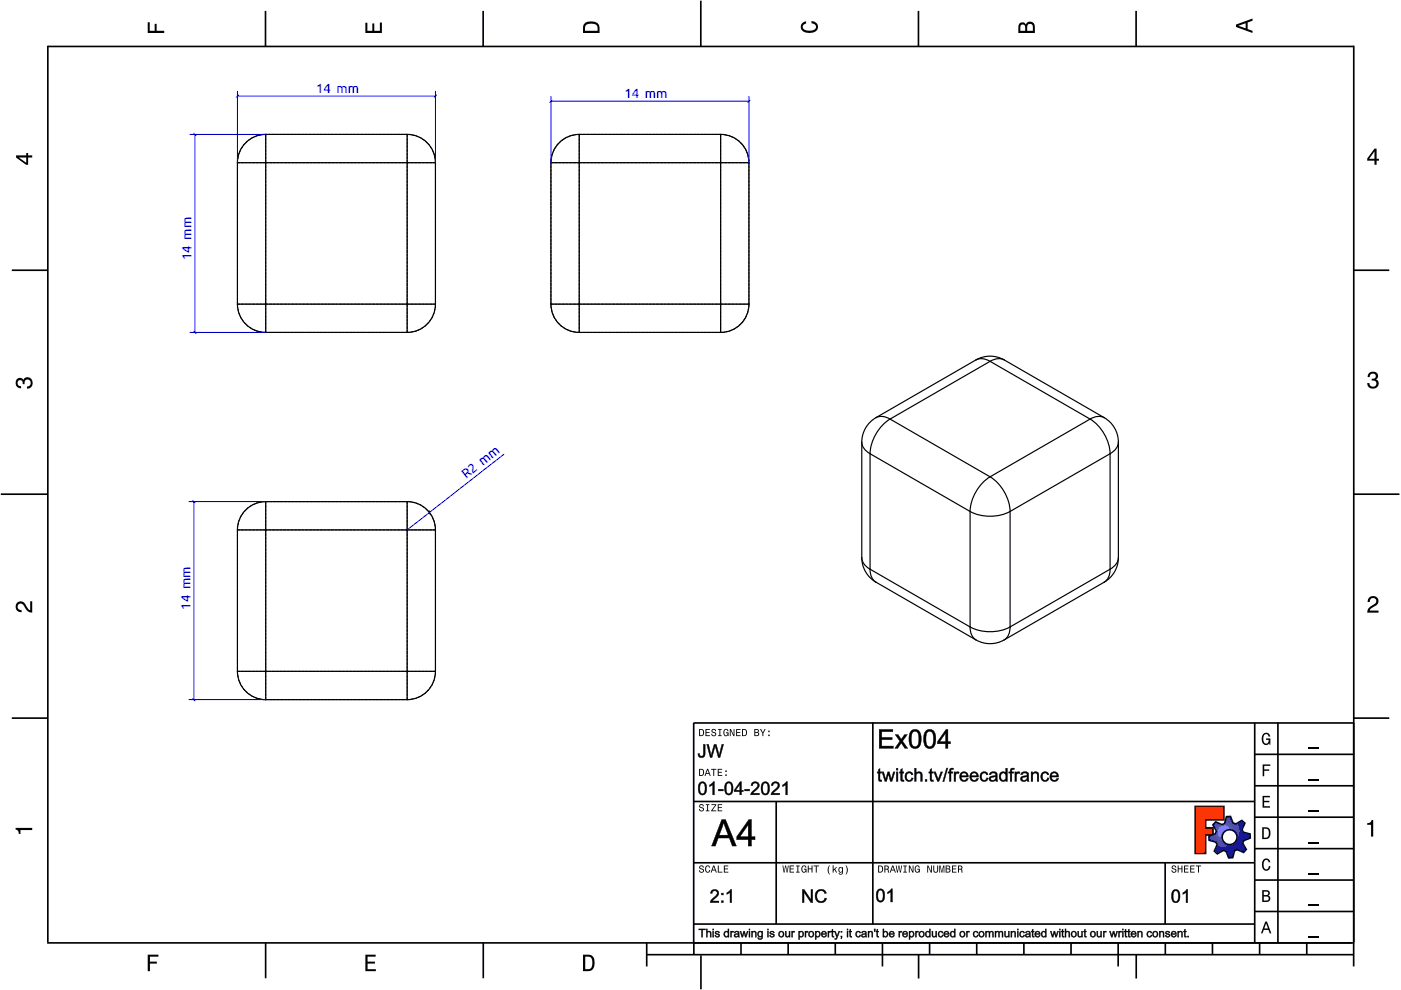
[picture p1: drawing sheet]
<svg xmlns="http://www.w3.org/2000/svg" width="297mm" height="210mm" viewBox="0 0 297 210" stroke-linecap="round" stroke-linejoin="round" font-family="sans-serif">
<defs><g id="words">
<g font-size="2.8" fill="#00f">
<text x="67" y="19.7">14 mm</text>
<text x="132.4" y="20.7">14 mm</text>
<text x="40.6" y="55.2" transform="rotate(-90 40.6 55.2)">14 mm</text>
<text x="98.8" y="101.7" transform="rotate(-38 98.8 101.7)">R2 mm</text>
<text x="40.4" y="129.3" transform="rotate(-90 40.4 129.3)">14 mm</text>
</g>
</g></defs>
<g fill="none" stroke="#000" stroke-width=".35">
<path d="M10.1 9.7v190.1M10.1 9.9h277M56.3 2.3v7.5M102.4 2.3v7.5M148.6 .1v9.8M194.7 2.3v7.5M240.9 2.3v7.5M287 9.7v195.2M2.5 57.3h7.5M287.1 57.3h7.4M.2 104.8h10M287 104.8h9.7"/>
<path d="M2.5 152.3h7.5M147 153.3h140.1M147.1 153.3v49.1M185.1 153.2v42.8M266 159.9h21M266 153.3v46.7M270.9 153.3v46.7M287.1 152.3h7.4M147 169.9h119M164.6 169.9v26M266 179.9h21M266 173.3h21"/>
<path d="M266 166.6h21M10 199.9h277.1M56.3 199.9v7.5M102.5 199.9v7.5M137.1 199.9v5M147 195.9h119M147 182.9h119M157.1 199.9v2.5M167.1 199.9v2.5M177.1 199.9v2.5M187.1 199.9v5M197.1 199.9v2.5"/>
<path d="M207.1 199.9v2.5M217.1 199.9v2.5M227.1 199.9v2.5M237.1 199.9v5M247 182.9v13M247.1 199.9v2.5M257.1 199.9v2.5M266 193.3h21M266 186.6h21M267.1 199.9v2.5M277.1 199.9v2.5M137.1 202.4h150"/>
<path d="M148.6 202.6v7.2M194.8 202.4v5.1M240.9 202.4v5.1"/>
</g>
<g fill="#000">
<path d="M31.3 4.7h.4v1.8h1.1v-1.4h.4v1.4h1.6v.5h-3.5z" fill-rule="evenodd"/>
<path d="M77.5 4.8h.4v1.7h1v-1.5h.5v1.5h1.1v-1.7h.5v2.2h-3.5z" fill-rule="evenodd"/>
<path d="M124.1 4.9a2.19 2.19 0 0 0-.5 2.1h3.5v-1.2a1.42 1.42 0 0 0-1.7-1.3zM124.3 5.2a2.14 2.14 0 0 1 2.3 .3l.1 1h-2.7l.1-1z" fill-rule="evenodd"/>
<path d="M170.1 4.9l.8-.4v.5a.7 .7 0 0 0-.7 .5 .7 .7 0 0 0 .3 .8 1.69 1.69 0 0 0 2.5-.6 .9 .9 0 0 0-.9-.8v-.5a1.24 1.24 0 0 1 1.3 1.1 1.24 1.24 0 0 1-1 1.4 2.22 2.22 0 0 1-2.5-.7l-.1-.5z" fill-rule="evenodd"/>
<path d="M216.1 5l-.2 .8v1.2h3.5v-1.3a.98 .98 0 0 0-.7-1.1 .98 .98 0 0 0-1.2 .6 .84 .84 0 0 0-1.4-.2zM216.4 5.3a.54 .54 0 0 1 .7-.1 .54 .54 0 0 1 .3 .6v.7h-1.1zM217.9 5.2a.62 .62 0 0 1 .7-.1 .62 .62 0 0 1 .4 .6v.8h-1.2z" fill-rule="evenodd"/>
<path d="M262.1 5.2v.5l3.5 1.3v-.5l-1.1-.3v-1.4l1.1-.4v-.5zM262.6 5.5l1.5-.6v1.1z" fill-rule="evenodd"/>
<path d="M3.4 32.9v.5l2.1 1.5h.5v-1.5h.8v-.5h-.8v-.5h-.4v.5zM4 33.4h1.6v1.1z" fill-rule="evenodd"/>
<path d="M291.4 31.5l-1.5 2.1v.5h1.5v.8h.5v-.8h.5v-.4h-.5v-2.2zM291.4 32.1v1.6h-1.1z" fill-rule="evenodd"/>
<path d="M3.6 80.4a.86 .86 0 0 1 1.4 .1 1.06 1.06 0 0 1 1.2-.5 1.06 1.06 0 0 1 .7 1.2 1.1 1.1 0 0 1-1.2 1.2v-.4a.71 .71 0 0 0 .8-1 .71 .71 0 0 0-1.3-.1v.6h-.4a.61 .61 0 0 0-.3-.8 .61 .61 0 0 0-.8 .2 .61 .61 0 0 0 .2 .8l.6 .2v.4a1.15 1.15 0 0 1-1.2-.6 1.15 1.15 0 0 1 .3-1.3z" fill-rule="evenodd"/>
<path d="M290.3 79.1a1.08 1.08 0 0 1 1.3-.2 1.08 1.08 0 0 1 .5 1.3l-.4 .2a1.06 1.06 0 0 1 .6 1.3 1.06 1.06 0 0 1-1.2 .7 1.1 1.1 0 0 1-1.2-1.2h.4a.71 .71 0 0 0 1 .8 .71 .71 0 0 0 .1-1.3h-.6v-.4a.61 .61 0 0 0 .8-.3 .61 .61 0 0 0-.2-.8 .61 .61 0 0 0-.8 .2l-.2 .5h-.4z" fill-rule="evenodd"/>
<path d="M3.6 127.8a1.22 1.22 0 0 1 2 .7l.4 .6 .4 .3v-1.9h.4v2.4a1.8 1.8 0 0 1-1.7-1.4 .71 .71 0 0 0-.9-.5 .71 .71 0 0 0-.5 .8 .71 .71 0 0 0 .9 .6v.4a1.18 1.18 0 0 1-1.2-.6 1.18 1.18 0 0 1 .2-1.4z" fill-rule="evenodd"/>
<path d="M290.3 126.7a1.18 1.18 0 0 1 1.9 .3 1.18 1.18 0 0 1-1 1.7l-.5 .3-.3 .5h1.9v.4h-2.4a1.8 1.8 0 0 1 1.4-1.7 .71 .71 0 0 0 .5-.9 .71 .71 0 0 0-.9-.5 .71 .71 0 0 0-.5 .8h-.4z" fill-rule="evenodd"/>
<path d="M148.2 154.6v1.5h.5a.77 .77 0 0 0 .6-.8 .77 .77 0 0 0-.6-.7zM148.4 154.8a.58 .58 0 0 1 .7 .5 .58 .58 0 0 1-.7 .6zM149.6 154.6v1.5h.9v-.2h-.7v-.5h.6v-.2h-.6v-.4h.7v-.2zM151 154.7a.53 .53 0 0 0 0 .6 .53 .53 0 0 0 .6 .2 .32 .32 0 0 1-.3 .5 .32 .32 0 0 1-.3-.4h-.2a.5 .5 0 0 0 .7 .5 .5 .5 0 0 0 .1-.8l-.4-.1a.28 .28 0 0 1-.1-.4 .28 .28 0 0 1 .4-.1 .28 .28 0 0 1 .1 .3h.2a.51 .51 0 0 0-.3-.4 .51 .51 0 0 0-.5 .1zM152.3 154.6v.2h.2v1.1h-.2v.2h.7v-.2h-.3v-1.1h.3v-.2zM153.5 154.7a.81 .81 0 0 0 .5 1.4l.3-.2 .2 .2v-.8h-.6v.1h.4l-.2 .5a.6 .6 0 0 1-.5-.6 .6 .6 0 0 1 .4-.6l.2 .3h.2l-.1-.3a.53 .53 0 0 0-.8 0zM154.7 154.6v1.5h.2v-1.3l.6 1.3h.2v-1.5h-.2v1.2l-.5-1.2zM156.1 154.6v1.5h.9v-.2h-.7v-.5h.6v-.2h-.6v-.4h.7v-.2zM157.3 154.6v1.5h.5a.77 .77 0 0 0 .6-.8 .77 .77 0 0 0-.6-.7zM157.5 154.8a.58 .58 0 0 1 .7 .5 .58 .58 0 0 1-.7 .6zM159.9 154.6v1.5h.6a.42 .42 0 0 0 .5-.3 .42 .42 0 0 0-.3-.5l.2-.2-.1-.4zM160.1 154.8h.3a.23 .23 0 0 1 .3 .2 .23 .23 0 0 1-.3 .2h-.3zM160.1 155.4h.4a.26 .26 0 0 1 .3 .2 .26 .26 0 0 1-.3 .3h-.4zM161.1 154.6l.5 .9v.6h.2v-.6l.5-.9h-.2l-.4 .7-.3-.7zM162.9 155.8v.3h.3v-.3zM162.9 154.9v.3h.3v-.3z" fill-rule="evenodd"/>
<path d="M267.8 155.7a.85 .85 0 0 1 .9-.3 .85 .85 0 0 1 .6 .8h-.3l-.1-.3a.49 .49 0 0 0-.4-.3 .49 .49 0 0 0-.5 .3 1.2 1.2 0 0 0 .4 1.8 .66 .66 0 0 0 .6-.8h-.6v-.3h.9v1.3h-.1l-.1-.3-.3 .3a.85 .85 0 0 1-1.2-.7v-1.1z" fill-rule="evenodd"/>
<path d="M3.3 175.5h3.5v.5h-2.5v.8h-.3a.77 .77 0 0 0-.7-.9z" fill-rule="evenodd"/>
<path d="M148.4 170.6a.53 .53 0 0 0 0 .6 .53 .53 0 0 0 .6 .2 .32 .32 0 0 1-.3 .5 .32 .32 0 0 1-.3-.4h-.2a.5 .5 0 0 0 .7 .6 .5 .5 0 0 0 .1-.9l-.4-.1a.28 .28 0 0 1-.1-.4 .28 .28 0 0 1 .4-.1 .28 .28 0 0 1 .1 .4h.2a.51 .51 0 0 0-.3-.5 .51 .51 0 0 0-.5 .1zM149.7 170.5v.2h.2v1.1h-.2v.2h.7v-.2h-.3v-1.1h.3v-.2zM150.8 170.5v.2h.8l-.8 1.3h1.1v-.2h-.9l.9-1.3zM152.2 170.5v1.5h.9v-.2h-.7v-.5h.6v-.2h-.6v-.4h.7v-.2z" fill-rule="evenodd"/>
<path d="M148.2 163v1.5h.5a.77 .77 0 0 0 .6-.7 .77 .77 0 0 0-.6-.8zM148.4 163.2a.57 .57 0 0 1 .7 .6 .57 .57 0 0 1-.7 .5zM149.9 163l-.5 1.5h.2l.1-.4h.6l.2 .4h.2l-.6-1.5zM150 163.2l.3 .7h-.5zM150.8 163v.2h.4v1.3h.2v-1.3h.5v-.2zM152.2 163v1.5h.9v-.2h-.7v-.5h.6v-.2h-.6v-.4h.7v-.2zM153.8 164.2v.3h.3v-.3zM153.8 163.4v.3h.3v-.3z" fill-rule="evenodd"/>
<path d="M253.4 171h6.1v2.8h-3.9v1.7h1.6v1.5h-1.6v4h-2.2z" fill-rule="evenodd"/>
<path d="M257.7 174.3l-.5 .6 .7 1.3-.2 .6-1.4 .5v.9l1.5 .4 .3 .5-.7 1.4 .7 .5 1.3-.7 .6 .2 .5 1.4 .9-.1 .3-1.4 .6-.3 1.4 .6 .5-.6-.7-1.3 .2-.6 1.4-.5-.1-.9-1.4-.4-.3-.5 .6-1.4-.6-.6-1.3 .8-.6-.2-.5-1.4h-.9l-.4 1.5-.5 .2zM259.1 177.5a1.6 1.6 0 0 1 3.2 0 1.6 1.6 0 0 1-3.2 0z" fill-rule="evenodd"/>
<path d="M267.7 168.7h1.5v.3h-1.2v.8h1.1v.3h-1.1v.8h1.3v.3h-1.6z" fill-rule="evenodd"/>
<path d="M267.7 162.1h1.6v.3h-1.3v.7h1.1v.3h-1.1v1.2h-.3z" fill-rule="evenodd"/>
<path d="M267.6 175.4v2.5h.8a1.37 1.37 0 0 0 .7-2.2 1.56 1.56 0 0 0-1.5-.3zM267.9 175.7a.98 .98 0 0 1 1.2 .7 .98 .98 0 0 1-.7 1.2h-.5z" fill-rule="evenodd"/>
<path d="M289.9 174.5a.77 .77 0 0 0 .9-.6h.4v3.5h-.5v-2.5h-.8z" fill-rule="evenodd"/>
<path d="M148.4 183.6a.53 .53 0 0 0 0 .6 .53 .53 0 0 0 .6 .2 .32 .32 0 0 1-.3 .5 .32 .32 0 0 1-.3-.4h-.2a.5 .5 0 0 0 .7 .6 .5 .5 0 0 0 .1-.9l-.4-.1a.28 .28 0 0 1-.1-.4 .28 .28 0 0 1 .4-.1 .28 .28 0 0 1 .1 .4h.2a.51 .51 0 0 0-.3-.5 .51 .51 0 0 0-.5 .1zM149.6 183.7l-.1 .2a.67 .67 0 0 0 .1 .9 .67 .67 0 0 0 .8 .1l.2-.4h-.2l-.2 .3a.6 .6 0 0 1-.5-.5 .6 .6 0 0 1 .4-.6l.3 .3h.2l-.2-.4a.5 .5 0 0 0-.8 .1zM151.2 183.5l-.5 1.5h.2l.1-.4h.6l.2 .4h.2l-.6-1.5zM151.3 183.7l.3 .7h-.5zM152.2 183.5v1.5h1v-.2h-.8v-1.3zM153.5 183.5v1.5h.9v-.2h-.7v-.5h.6v-.2h-.6v-.4h.7v-.2z" fill-rule="evenodd"/>
<path d="M165.9 183.5l.3 1.5h.1l.3-1.3 .2 1.3h.2l.2-1.5h-.1l-.2 1.3-.2-1.3h-.2l-.2 1.3-.2-1.3zM167.4 183.5v1.5h1v-.2h-.8v-.5h.7v-.2h-.7v-.4h.7v-.2zM168.8 183.5v.2h.3v1.1h-.3v.2h.7v-.2h-.2v-1.1h.2v-.2zM170.1 183.7a.82 .82 0 0 0 .5 1.3l.3-.2 .1 .2v-.8h-.5v.2h.3l-.2 .4a.6 .6 0 0 1-.5-.5 .6 .6 0 0 1 .5-.6l.2 .3h.2l-.2-.4a.53 .53 0 0 0-.7 .1zM171.3 183.5v1.5h.2v-.7h.6v.7h.2v-1.5h-.2v.6h-.6v-.6zM172.5 183.5v.2h.5v1.3h.2v-1.3h.4v-.2zM175.8 183.5a1.35 1.35 0 0 0 .2 1.9 1.84 1.84 0 0 1 0-1.9zM176.5 183.5v1.5h.2v-.4l.2-.2 .4 .6h.2l-.4-.7 .4-.5h-.2l-.6 .6v-.9zM177.9 184a.59 .59 0 0 0-.2 .7 .59 .59 0 0 0 .7 .3l.1-.2a.31 .31 0 0 1-.1 .5 .31 .31 0 0 1-.4-.2h-.2a.47 .47 0 0 0 .5 .4 .47 .47 0 0 0 .4-.5v-1.2h-.2v.2l-.3-.2zM178 184.1l.1-.1a.42 .42 0 0 1 .4 .4 .42 .42 0 0 1-.4 .5l-.1-.3zM179.3 183.5a1.85 1.85 0 0 1 0 1.9 1.22 1.22 0 0 0 0-1.9z" fill-rule="evenodd"/>
<path d="M186.2 183.5v1.5h.5a.77 .77 0 0 0 .6-.7 .77 .77 0 0 0-.6-.8zM186.4 183.7a.58 .58 0 0 1 .6 .6 .58 .58 0 0 1-.6 .5zM187.5 183.5v1.5h.2v-.6a.45 .45 0 0 1 .5 .1 .45 .45 0 0 1 .1 .5h.2l-.2-.7a.42 .42 0 0 0 .1-.5 .42 .42 0 0 0-.4-.3zM187.7 183.7h.2a.26 .26 0 0 1 .4 .3 .26 .26 0 0 1-.4 .2h-.2zM189.2 183.5l-.6 1.5h.2l.2-.4h.6l.1 .4h.2l-.5-1.5zM189.3 183.7l.2 .7h-.4zM189.9 183.5l.3 1.5h.2l.2-1.3 .2 1.3h.2l.3-1.5h-.2l-.2 1.3-.2-1.3h-.2l-.2 1.3-.2-1.3zM191.5 183.5v.2h.3v1.1h-.3v.2h.8v-.2h-.3v-1.1h.3v-.2zM192.7 183.5v1.5h.2v-1.2l.5 1.2h.3v-1.5h-.2v1.2l-.6-1.2zM194.1 183.7a.81 .81 0 0 0 .5 1.3l.3-.2 .1 .2v-.8h-.5v.2h.3l-.2 .4a.6 .6 0 0 1-.5-.5 .6 .6 0 0 1 .5-.6l.2 .3h.2l-.2-.4a.53 .53 0 0 0-.7 .1zM196.6 183.5v1.5h.2v-1.2l.6 1.2h.2v-1.5h-.2v1.2l-.6-1.2zM197.9 183.5v.9a.52 .52 0 0 0 .5 .6 .52 .52 0 0 0 .5-.6v-.9h-.2v.9a.33 .33 0 0 1-.3 .5 .33 .33 0 0 1-.3-.5v-.9zM199.2 183.5v1.5h.1v-1.4l.3 1.4h.2l.3-1.4v1.4h.1v-1.5h-.2l-.3 1.3-.3-1.3zM200.5 183.5v1.5h.6a.42 .42 0 0 0 .4-.3 .42 .42 0 0 0-.2-.5l.2-.2-.1-.4zM200.7 183.7h.3a.23 .23 0 0 1 .3 .2 .23 .23 0 0 1-.3 .2h-.3zM200.7 184.3h.3a.26 .26 0 0 1 .3 .3 .26 .26 0 0 1-.3 .2h-.3zM201.8 183.5v1.5h1v-.2h-.8v-.5h.7v-.2h-.7v-.4h.8v-.2zM203.1 183.5v1.5h.2v-.6a.45 .45 0 0 1 .5 .1 .45 .45 0 0 1 .1 .5h.2l-.2-.7a.42 .42 0 0 0 .1-.5 .42 .42 0 0 0-.4-.3zM203.3 183.7h.3a.26 .26 0 0 1 .3 .3 .26 .26 0 0 1-.4 .2h-.2z" fill-rule="evenodd"/>
<path d="M248.5 183.6a.53 .53 0 0 0 0 .6 .53 .53 0 0 0 .6 .2 .32 .32 0 0 1-.2 .5 .32 .32 0 0 1-.3-.4h-.2a.5 .5 0 0 0 .6 .6 .5 .5 0 0 0 .2-.9l-.4-.1a.28 .28 0 0 1-.1-.4 .28 .28 0 0 1 .3-.1 .28 .28 0 0 1 .2 .4h.2a.51 .51 0 0 0-.3-.5 .51 .51 0 0 0-.6 .1zM249.7 183.5v1.5h.2v-.7h.6v.7h.2v-1.5h-.2v.6h-.6v-.6zM251 183.5v1.5h1v-.2h-.8v-.5h.7v-.2h-.7v-.4h.8v-.2zM252.3 183.5v1.5h1v-.2h-.8v-.5h.7v-.2h-.7v-.4h.8v-.2zM253.5 183.5v.2h.5v1.3h.2v-1.3h.5v-.2z" fill-rule="evenodd"/>
<path d="M268.3 195.4l-1 2.5h.4l.2-.7h1l.3 .7h.3l-.9-2.5zM268.4 195.8l.4 1.1h-.7z" fill-rule="evenodd"/>
<path d="M267.6 188.7v2.5h1a.7 .7 0 0 0 .7-.5 .7 .7 0 0 0-.4-.8 .61 .61 0 0 0 .3-.8 .61 .61 0 0 0-.7-.4zM267.9 189h.6a.38 .38 0 0 1 .4 .4 .38 .38 0 0 1-.5 .4h-.5zM267.9 190.1h.6a.44 .44 0 0 1 .5 .4 .44 .44 0 0 1-.5 .4h-.6z" fill-rule="evenodd"/>
<path d="M267.8 182.3a.85 .85 0 0 1 .9-.3 .85 .85 0 0 1 .6 .8h-.3l-.1-.2a.47 .47 0 0 0-.4-.3 .47 .47 0 0 0-.4 .3 1.21 1.21 0 0 0 .4 1.7 .64 .64 0 0 0 .5-.7h.4a.89 .89 0 0 1-.8 1 .89 .89 0 0 1-1-.7v-1.1z" fill-rule="evenodd"/>
<path d="M31.3 202.4h2.3v.4h-1.8v1.1h1.5v.4h-1.5v1.6h-.5z" fill-rule="evenodd"/>
<path d="M77.5 202.4h2.1v.4h-1.7v1.1h1.6v.4h-1.6v1.2h1.8v.4h-2.2z" fill-rule="evenodd"/>
<path d="M123.6 202.4v3.5h1.2a1.42 1.42 0 0 0 1.3-1.7 1.38 1.38 0 0 0-1.3-1.8zM124.1 202.8l1 .1a1.89 1.89 0 0 1 0 2.5l-1 .1z" fill-rule="evenodd"/>
</g>
<path d="M277.3 158.6h2.2M277.3 178.6h2.2M277.3 172h2.2M277.3 165.3h2.2M277.3 198.6h2.2M277.3 192h2.2M277.3 185.3h2.2" fill="none" stroke="#000" stroke-width=".25"/>
<g fill="#000">
<path d="M149.1 157.8h.4v1.9a.8 .8 0 0 1-.7 1 .8 .8 0 0 1-.8-.9l.4-.1v.3a.38 .38 0 0 0 .5 .2 .38 .38 0 0 0 .2-.5zM149.1 157.8l.1 1.9a.46 .46 0 0 1-.4 .7 .46 .46 0 0 1-.5-.6h-.3a.73 .73 0 0 0 .8 .8 .73 .73 0 0 0 .7-.9v-1.9zM149.8 157.8h.5l.5 2.4 .6-2.4h.5l.6 2.4 .5-2.4h.5l-.8 2.8h-.4l-.7-2.4-.6 2.4h-.5zM149.8 157.8l.8 2.8h.4l.6-2.4 .7 2.4h.3l.8-2.8h-.4l-.5 2.4-.6-2.4h-.5l-.6 2.4-.6-2.4z"/>
<path d="M149.1 157.8h.4v1.9a.77 .77 0 0 1-.7 .9 .77 .77 0 0 1-.8-.8h.3a.43 .43 0 0 0 .4 .5 .43 .43 0 0 0 .4-.6zM149.8 157.8h.4l.6 2.4 .6-2.4h.5l.6 2.4 .5-2.4h.4l-.8 2.8h-.3l-.7-2.4-.6 2.4h-.4z"/>
<path d="M186.4 154.6h2.9v.6l-2.4-.1v1.3l2.3-.1v.6l-2.3-.1v1.4l2.5-.1v.6h-3zM186.4 154.7v4h3v-.5h-2.5v-1.4h2.2v-.4h-2.2v-1.3h2.4v-.4zM189.7 155.7h.7l.7 1.1 .7-1.1h.7l-1.1 1.4 1.1 1.6h-.7l-.7-1.2-.8 1.2h-.7l1.2-1.5zM189.8 155.8l1 1.4-1.1 1.5h.6l.8-1.3 .7 1.3h.6l-1.1-1.6 1.1-1.3h-.6l-.7 1.1-.7-1.1zM193.3 154.8a1.37 1.37 0 0 1 1.5 .1 1.37 1.37 0 0 1 .5 1.4 2.05 2.05 0 0 1-1 2.4 1.35 1.35 0 0 1-1.6-1.5 2.71 2.71 0 0 1 .6-2.4zM193.3 154.9a3.3 3.3 0 0 0-.2 3.4 1.3 1.3 0 0 0 1.6 .2 1.3 1.3 0 0 0 .6-1.5 2.03 2.03 0 0 0-.9-2.3h-.7zM193.5 155.3a3.5 3.5 0 0 0 .1 2.8 .8 .8 0 0 0 .9-.1 .8 .8 0 0 0 .3-.9v-.9a.78 .78 0 0 0-.3-.9 .78 .78 0 0 0-1 .1zM193.6 155.1a.89 .89 0 0 1 1 .2 .89 .89 0 0 1 .2 .9v.9a.85 .85 0 0 1-.3 1.1 .85 .85 0 0 1-1.1-.2 3.1 3.1 0 0 1 .2-2.9zM196.4 154.8a1.37 1.37 0 0 1 1.5 .1 1.37 1.37 0 0 1 .6 1.4 2.05 2.05 0 0 1-1.1 2.4 1.35 1.35 0 0 1-1.6-1.5 2.71 2.71 0 0 1 .6-2.4zM196.4 154.9a3.3 3.3 0 0 0-.2 3.4 1.3 1.3 0 0 0 1.6 .2 1.3 1.3 0 0 0 .6-1.5 2.03 2.03 0 0 0-.9-2.3h-.7zM196.6 155.3a3.5 3.5 0 0 0 .1 2.8 .8 .8 0 0 0 1-.1 .8 .8 0 0 0 .2-.9v-.9a.78 .78 0 0 0-.3-.9 .78 .78 0 0 0-1 .1zM196.7 155.1a.89 .89 0 0 1 1 .2 .89 .89 0 0 1 .2 .9v.9a.85 .85 0 0 1-.3 1.1 .85 .85 0 0 1-1.1-.2 3.1 3.1 0 0 1 .2-2.9zM200.6 154.6h.4v2.7l.6-.1v.5h-.6v1h-.6l.1-1h-1.8v-.5zM200.6 154.7l-1.8 2.6v.4h1.7v1h.5l-.1-1h.6v-.4h-.6l.1-2.6zM200.4 155.5l-1.1 1.8h1.2zM200.5 155.3v2h-1.4z"/>
<path d="M186.4 154.7h2.9v.4h-2.4v1.3h2.2v.4h-2.2v1.4h2.5v.5h-3zM189.8 155.8h.6l.7 1 .7-1h.6l-1 1.3 1 1.6h-.6l-.7-1.2-.8 1.2h-.6l1.1-1.5zM193.3 154.9a1.33 1.33 0 0 1 1.5 0 1.33 1.33 0 0 1 .5 1.4 2.01 2.01 0 0 1-1 2.4 1.31 1.31 0 0 1-1.6-1.5 2.67 2.67 0 0 1 .6-2.3zM193.6 155.2a3 3 0 0 0 0 3 .84 .84 0 0 0 1-.1 .84 .84 0 0 0 .2-1v-.9a.85 .85 0 0 0-.2-.9 .85 .85 0 0 0-1-.1zM196.4 154.9a1.33 1.33 0 0 1 1.5 0 1.33 1.33 0 0 1 .5 1.4 2.01 2.01 0 0 1-1 2.4 1.31 1.31 0 0 1-1.6-1.5 2.67 2.67 0 0 1 .6-2.3zM196.7 155.2a3 3 0 0 0 0 3 .84 .84 0 0 0 1-.1 .84 .84 0 0 0 .2-1v-.9a.85 .85 0 0 0-.2-.9 .85 .85 0 0 0-1-.1zM200.6 154.7h.4v2.6h.5v.4h-.5v1h-.5v-1h-1.7v-.4zM200.5 155.5l-1.3 1.8h1.3z"/>
<path d="M148.4 165.9a1.03 1.03 0 0 1 1.2 .1 1.03 1.03 0 0 1 .3 1.2 1.05 1.05 0 0 1-.3 1.1 1.05 1.05 0 0 1-1.2 .2 2.15 2.15 0 0 1 0-2.6zM148.5 165.9a2.28 2.28 0 0 0-.2 2.4 .88 .88 0 0 0 1 .1 .88 .88 0 0 0 .5-.9 1.18 1.18 0 0 0-1-1.7zM148.6 166.2a2.2 2.2 0 0 0 .2 2h.3a1.71 1.71 0 0 0 0-2.1zM148.6 166.1l.5-.1a1.73 1.73 0 0 1 0 2.3h-.3a1.87 1.87 0 0 1-.2-2.2zM150.4 166.4l.5-.3a.39 .39 0 0 1 .6-.4v2.9h-.4v-2.2l-.7 .4zM150.4 166.4l.1 .4 .7-.6-.1 2.3h.4v-2.8h-.3l-.2 .4zM152.2 167.3h1.2v.4h-1.2zM152.3 167.3v.4h1v-.4zM154 165.9a1.03 1.03 0 0 1 1.2 .1 1.03 1.03 0 0 1 .3 1.2 1.05 1.05 0 0 1-.3 1.1 1.05 1.05 0 0 1-1.2 .2 2.15 2.15 0 0 1 0-2.6zM154 165.9a2.28 2.28 0 0 0-.1 2.4 .88 .88 0 0 0 1 .1 .88 .88 0 0 0 .5-.9 1.18 1.18 0 0 0-1.1-1.7zM154.1 166.2a2.2 2.2 0 0 0 .3 2h.3a1.71 1.71 0 0 0 0-2.1zM154.2 166.1l.5-.1a1.73 1.73 0 0 1 0 2.3h-.3a1.87 1.87 0 0 1-.2-2.2zM156.9 165.7h.3v1.8h.4v.4h-.4v.7h-.4l.1-.7h-1.3v-.4zM156.9 165.7l-1.2 1.8v.4l1.2-.1v.7h.3v-.7l.4 .1v-.4l-.4 .1v-1.9zM156.8 166.3l-.8 1.3 .9-.1zM156.9 166.2v1.4h-1zM157.8 167.3h1.2v.4h-1.2zM157.9 167.3v.4h1v-.4zM159.5 165.9a.95 .95 0 0 1 1.4 .2 .95 .95 0 0 1-.5 1.4l-.8 .7 1.4-.1v.5h-1.9l.3-.7 .9-.9a.51 .51 0 0 0 .3-.6 .51 .51 0 0 0-.6-.3 .51 .51 0 0 0-.4 .5h-.4zM159.5 166l-.3 .5 .4 .1a.58 .58 0 0 1 .9-.5 .58 .58 0 0 1-.1 1l-.9 .8-.3 .6h1.8v-.3h-1.4l.5-.6a1.03 1.03 0 0 0 .5-1.7l-.7-.1zM161.7 165.9a1.03 1.03 0 0 1 1.2 .1 1.03 1.03 0 0 1 .3 1.2 1.05 1.05 0 0 1-.3 1.1 1.05 1.05 0 0 1-1.1 .2 2.15 2.15 0 0 1-.1-2.6zM161.8 165.9a2.28 2.28 0 0 0-.2 2.4 .88 .88 0 0 0 1.1 .1 .88 .88 0 0 0 .4-.9 1.18 1.18 0 0 0-1-1.7zM161.9 166.2a2.2 2.2 0 0 0 .2 2h.3a1.71 1.71 0 0 0 0-2.1zM162 166.1l.4-.1a1.73 1.73 0 0 1 0 2.3h-.3a1.87 1.87 0 0 1-.1-2.2zM163.8 165.9a.95 .95 0 0 1 1.4 .2 .95 .95 0 0 1-.5 1.4l-.8 .7 1.4-.1v.5h-1.9l.3-.7 .9-.9a.51 .51 0 0 0 .3-.6 .51 .51 0 0 0-.6-.3 .51 .51 0 0 0-.4 .5h-.4zM163.8 166l-.3 .5 .4 .1a.58 .58 0 0 1 .9-.5 .58 .58 0 0 1-.1 1l-.9 .8-.3 .6h1.8v-.3h-1.4l.5-.6a1.03 1.03 0 0 0 .5-1.7l-.7-.1zM165.9 166.4l.5-.3a.39 .39 0 0 1 .6-.4v2.9h-.4v-2.2l-.7 .4zM165.9 166.4l.1 .4 .6-.6v2.3h.3v-2.8h-.2l-.3 .4z"/>
<path d="M148.4 165.9a.99 .99 0 0 1 1.2 .1 .99 .99 0 0 1 .2 1.2 1.01 1.01 0 0 1-.2 1.1 1.01 1.01 0 0 1-1.1 .1 2.11 2.11 0 0 1-.1-2.5zM148.7 166.1a1.88 1.88 0 0 0 .1 2.2h.3a1.72 1.72 0 0 0 0-2.3zM150.4 166.4l.8-.7h.3v2.8h-.4v-2.1l-.7 .4zM152.3 167.3h1v.4h-1zM154 165.9a.99 .99 0 0 1 1.2 .1 .99 .99 0 0 1 .2 1.2 1.01 1.01 0 0 1-.2 1.1 1.01 1.01 0 0 1-1.1 .1 2.11 2.11 0 0 1-.1-2.5zM154.2 166.1a1.88 1.88 0 0 0 .2 2.2h.3a1.72 1.72 0 0 0 0-2.3zM156.9 165.7h.3v1.8h.4v.4h-.4v.6h-.3v-.6h-1.2v-.4zM156.9 166.3l-.9 1.2h.9zM157.9 167.3h1v.4h-1zM159.5 165.9a.91 .91 0 0 1 1.4 .2 .91 .91 0 0 1-.5 1.4l-.8 .7h1.4v.3h-1.8a3.1 3.1 0 0 1 1.3-1.6 .53 .53 0 0 0-.2-.9 .53 .53 0 0 0-.7 .6l-.4-.1zM161.8 165.9a.99 .99 0 0 1 1.1 .1 .99 .99 0 0 1 .3 1.2 1.01 1.01 0 0 1-.3 1.1 1.01 1.01 0 0 1-1.1 .1 2.11 2.11 0 0 1 0-2.5zM162 166.1a1.88 1.88 0 0 0 .1 2.2h.3a1.72 1.72 0 0 0 0-2.3zM163.8 165.9a.91 .91 0 0 1 1.4 .2 .91 .91 0 0 1-.5 1.4l-.8 .7h1.4v.3h-1.8a3.1 3.1 0 0 1 1.3-1.6 .53 .53 0 0 0-.2-.9 .53 .53 0 0 0-.7 .6l-.4-.1zM165.9 166.4l.8-.7h.2v2.8h-.3v-2.1l-.7 .4z"/>
<path d="M153 173.7h.9l2.3 5.7h-1l-.6-1.7h-2.3l-.6 1.7h-.9zM153 173.8l-2.1 5.6h.8l.5-1.8h2.5l.6 1.8h.8l-2.3-5.6zM153.4 174.4l-.2 .8-.7 1.9h1.8zM153.4 174.4l1.1 2.7h-2.1zM158.7 173.7h.7l-.1 3.7h.8v.7l-.8-.1 .1 1.4h-.8v-1.4l-2.4 .1v-.7zM158.8 173.8l-2.6 3.6v.6h2.5l-.1 1.4h.7v-1.4h.8v-.6h-.8v-3.6zM158.6 174.9l-1.7 2.5h1.7zM158.7 174.7v2.7h-1.9z"/>
<path d="M153 173.8h.8l2.3 5.6h-.8l-.7-1.7h-2.3l-.6 1.7h-.8zM153.4 174.4l-.9 2.7h1.9zM158.8 173.8h.5v3.6h.8v.6h-.8v1.4h-.7v-1.4h-2.4v-.6zM158.6 174.9l-1.7 2.5h1.7z"/>
<path d="M186.2 163.2l.4-.2v.7h.3v.2h-.3v1.2v.2l.3 .1 .1 .3a.5 .5 0 0 1-.6-.1 .5 .5 0 0 1-.2-.5v-1.2h-.2v-.2h.2zM187 163.7h.4l.4 1.5 .4-1.5h.4l.4 1.5 .4-1.5h.4l-.7 2h-.3l-.4-1.6-.4 1.6h-.4zM190 162.9h.4v.4h-.4zM190 163.7h.4v2h-.4zM191 163.2l.3-.2v.7h.3v.2h-.3v1.2l.1 .2 .2 .1 .1 .3a.5 .5 0 0 1-.6-.1 .5 .5 0 0 1-.1-.5v-1.2h-.3v-.2h.3zM192.2 163.8a.86 .86 0 0 1 1.4 .4l-.4 .1a.55 .55 0 0 0-.7-.4 .55 .55 0 0 0-.3 .8 .55 .55 0 0 0 .4 .7 .55 .55 0 0 0 .7-.5l.3 .1a.93 .93 0 0 1-1.3 .6 .93 .93 0 0 1-.4-1.3zM193.9 162.9h.3v1a.71 .71 0 0 1 .9-.3 .71 .71 0 0 1 .4 .8v1.3h-.3v-1.3a.49 .49 0 0 0-.6-.5 .49 .49 0 0 0-.4 .7v1.1h-.3zM196.1 165.3h.4v.4h-.4zM197.2 163.2l.3-.2v.7h.4v.2h-.4v1.2l.1 .2 .3 .1v.3a.5 .5 0 0 1-.5-.1 .5 .5 0 0 1-.2-.5v-1.2h-.3v-.2h.3zM198 163.7h.4l.5 1.6 .6-1.6h.3l-.7 2h-.3zM200.7 162.8h.3l-.8 2.9h-.3zM201.4 163l.2-.1h.6l-.1 .3-.5 .1v.4h.4v.2h-.4v1.8h-.3v-1.8h-.3v-.2h.3zM202.3 163.7h.3v.3l.2-.3 .4-.1 .2 .1-.1 .3a.45 .45 0 0 0-.6 .1 .45 .45 0 0 0-.1 .5v1.1h-.3zM203.7 163.9a.94 .94 0 0 1 1.1-.2 .94 .94 0 0 1 .5 1h-1.5a.58 .58 0 0 0 .5 .7 .58 .58 0 0 0 .6-.4l.4 .1a1 1 0 0 1-1.4 .5 1 1 0 0 1-.3-1.5zM204 164l-.2 .5h1.1a.55 .55 0 0 0-.3-.6 .55 .55 0 0 0-.6 .1zM205.9 163.9a.94 .94 0 0 1 1.1-.2 .94 .94 0 0 1 .5 1h-1.5a.58 .58 0 0 0 .4 .7 .58 .58 0 0 0 .7-.4l.3 .1a1 1 0 0 1-1.4 .5 1 1 0 0 1-.3-1.5zM206.2 164l-.2 .5h1.1a.55 .55 0 0 0-.3-.6 .55 .55 0 0 0-.6 .1zM208.1 163.8a.86 .86 0 0 1 1.4 .4l-.3 .1a.55 .55 0 0 0-.8-.4 .55 .55 0 0 0-.3 .8 .55 .55 0 0 0 .4 .7 .55 .55 0 0 0 .7-.5l.3 .1a.93 .93 0 0 1-1.2 .6 .93 .93 0 0 1-.5-1.3zM209.9 163.9a.86 .86 0 0 1 .9-.3 .86 .86 0 0 1 .6 .8l.1 1.3h-.3l-.1-.3a.74 .74 0 0 1-.9 .3 .74 .74 0 0 1-.4-.8l.4-.3 .9-.2a.51 .51 0 0 0-.5-.5 .51 .51 0 0 0-.5 .4l-.4-.1zM210.2 164.9a.36 .36 0 0 0 0 .5 .36 .36 0 0 0 .4 0l.4-.3 .1-.4zM212.1 163.8a.75 .75 0 0 1 1.1 .1v-1h.4v2.8h-.3v-.3a.9 .9 0 0 1-1.2 0 .9 .9 0 0 1-.2-1.1zM212.3 164.1a.74 .74 0 0 0-.1 .9 .74 .74 0 0 0 .8 .3 .75 .75 0 0 0 .3-.9 .75 .75 0 0 0-.9-.4zM214.3 163l.2-.1h.6l-.1 .3-.5 .1v.4h.4v.2h-.4v1.8h-.3v-1.8h-.3v-.2h.3zM215.2 163.7h.3v.3l.2-.3 .4-.1 .2 .1-.1 .3a.45 .45 0 0 0-.6 .1 .45 .45 0 0 0-.1 .5v1.1h-.3zM216.6 163.9a.86 .86 0 0 1 .9-.3 .86 .86 0 0 1 .6 .8l.1 1.3h-.4v-.3a.74 .74 0 0 1-.9 .3 .74 .74 0 0 1-.5-.8l.4-.3 .9-.2a.51 .51 0 0 0-.4-.5 .51 .51 0 0 0-.6 .4l-.3-.1zM216.8 164.9a.36 .36 0 0 0 0 .5 .36 .36 0 0 0 .5 0l.4-.3v-.4zM218.6 163.7h.3v.2a.72 .72 0 0 1 .9-.3 .72 .72 0 0 1 .4 .8v1.3h-.3v-1.3a.5 .5 0 0 0-.5-.5 .5 .5 0 0 0-.4 .7v1.1h-.4zM221 163.8a.86 .86 0 0 1 1.4 .4l-.4 .1a.55 .55 0 0 0-.7-.4 .55 .55 0 0 0-.3 .8 .55 .55 0 0 0 .4 .7 .55 .55 0 0 0 .7-.5l.3 .1a.93 .93 0 0 1-1.3 .6 .93 .93 0 0 1-.4-1.3zM222.9 163.9a.94 .94 0 0 1 1.1-.2 .94 .94 0 0 1 .4 1h-1.5a.58 .58 0 0 0 .5 .7 .58 .58 0 0 0 .7-.4l.3 .1a1 1 0 0 1-1.4 .5 1 1 0 0 1-.3-1.5zM223.1 164l-.1 .5h1.1a.55 .55 0 0 0-.3-.6 .55 .55 0 0 0-.7 .1z"/>
<path d="M186.2 163.1l.4-.2v.8l.4-.1v.4h-.4v1.3h.3l.1 .4a.57 .57 0 0 1-.6-.1 .57 .57 0 0 1-.2-.5v-1.2l-.3 .1v-.4l.3 .1zM186.2 163.2l.1 .5h-.3v.2h.3v1.2a.46 .46 0 0 0 .1 .5 .46 .46 0 0 0 .5 0v-.2a.27 .27 0 0 1-.3 0 .27 .27 0 0 1-.1-.3v-1.2h.4v-.2h-.4l.1-.7zM186.9 163.6h.5l.4 1.6 .4-1.6h.4l.4 1.6 .4-1.6h.4l-.6 2.1h-.5l-.3-1.6-.4 1.6h-.4zM187 163.7l.6 2h.4l.3-1.6 .5 1.6h.3l.7-2h-.4l-.4 1.7-.4-1.7h-.4l-.5 1.6-.3-1.6zM190 162.8h.4v.5h-.4zM190 162.9v.4h.4v-.4zM190 163.6h.4v2.1h-.4zM190 163.7v2h.4v-2zM190.9 163.1l.4-.2v.8l.4-.1v.4h-.4l.1 1.3h.3v.4a.57 .57 0 0 1-.6-.1 .57 .57 0 0 1-.2-.5l.1-1.2-.3 .1v-.4l.3 .1zM191 163.2v.5h-.3v.2h.3v1.2a.46 .46 0 0 0 .2 .5 .46 .46 0 0 0 .5 0l-.1-.2a.27 .27 0 0 1-.3 0 .27 .27 0 0 1-.1-.3v-1.2h.4v-.2h-.4l.1-.7zM192.1 163.8a.84 .84 0 0 1 .9-.2 .84 .84 0 0 1 .6 .7h-.3a.52 .52 0 0 0-.7-.3 .52 .52 0 0 0-.3 .7 .51 .51 0 0 0 .3 .7 .51 .51 0 0 0 .6-.5h.4a.94 .94 0 0 1-1.2 .9 .94 .94 0 0 1-.6-1.3zM192.2 163.9a.96 .96 0 0 0-.2 1.3 .96 .96 0 0 0 1.4 .1l.2-.3-.3-.1a.58 .58 0 0 1-.7 .6 .58 .58 0 0 1-.4-.8 .59 .59 0 0 1 .3-.8 .59 .59 0 0 1 .8 .4l.3-.1a.85 .85 0 0 0-1.4-.3zM193.9 162.8h.4l-.1 1.1a.73 .73 0 0 1 .9-.3 .73 .73 0 0 1 .5 .8v1.3h-.4v-1.3a.45 .45 0 0 0-.6-.4 .45 .45 0 0 0-.3 .6v1.1h-.4zM193.9 162.9v2.8h.3v-1.1a.53 .53 0 0 1 .4-.7 .53 .53 0 0 1 .6 .5v1.3h.3v-1.3a.69 .69 0 0 0-.5-.7 .69 .69 0 0 0-.8 .3v-1.1zM196.1 165.2h.5v.5h-.5zM196.1 165.3v.4h.4v-.4zM197.1 163.1l.5-.2-.1 .8 .4-.1v.4h-.4l.1 1.3h.3l.1 .4a.57 .57 0 0 1-.6-.1 .57 .57 0 0 1-.3-.5l.1-1.2-.3 .1v-.4l.3 .1zM197.2 163.2v.5h-.3v.2h.3v1.2a.46 .46 0 0 0 .2 .5 .46 .46 0 0 0 .5 0v-.2a.27 .27 0 0 1-.3 0 .27 .27 0 0 1-.1-.3v-1.2h.4v-.2h-.4v-.7zM197.9 163.6h.5l.5 1.7 .6-1.7h.4l-.8 2.1h-.4zM198 163.7l.8 2h.3l.7-2h-.3l-.6 1.7-.5-1.7zM200.6 162.8h.4l-.8 3h-.4zM200.7 162.8l-.8 2.9h.3l.8-2.8zM201.4 163l.2-.2h.6l-.1 .4a.33 .33 0 0 0-.4 .1 .33 .33 0 0 0 0 .4l.4-.1v.4l-.5-.1 .1 1.8h-.5l.1-1.8-.4 .1v-.4l.4 .1zM201.3 163.1v.6h-.3v.2h.3v1.8h.3v-1.8h.4v-.2h-.4a.36 .36 0 0 1 0-.5 .36 .36 0 0 1 .5 0v-.3h-.4zM202.2 163.6h.4v.4a.47 .47 0 0 1 .3-.4 .47 .47 0 0 1 .5 .1l-.1 .4-.4-.1-.2 .2v1.5h-.5zM202.3 163.7v2h.3v-1.1a.47 .47 0 0 1 .1-.5 .47 .47 0 0 1 .6-.1l.1-.3a.62 .62 0 0 0-.9 .3l.1-.3zM203.7 163.9a.96 .96 0 0 1 1.2-.2 .96 .96 0 0 1 .4 1.1l-1.4-.1a.56 .56 0 0 0 .4 .7 .56 .56 0 0 0 .6-.4h.4a.91 .91 0 0 1-.7 .8 .91 .91 0 0 1-.9-.3l-.3-.8zM203.8 163.9a.99 .99 0 0 0-.1 1.4 .99 .99 0 0 0 1.4 .1l.2-.3-.4-.1a.59 .59 0 0 1-.7 .4 .59 .59 0 0 1-.4-.7h1.5a1.11 1.11 0 0 0-.9-1zM204 164.1l-.2 .4h1.1l-.1-.4-.3-.1zM204 164a.57 .57 0 0 1 .6-.1 .57 .57 0 0 1 .3 .6h-1.1zM205.8 163.9a.96 .96 0 0 1 1.2-.2 .96 .96 0 0 1 .5 1.1l-1.5-.1a.56 .56 0 0 0 .4 .7 .56 .56 0 0 0 .7-.4h.4a.91 .91 0 0 1-.7 .8 .91 .91 0 0 1-1-.3l-.2-.8zM205.9 163.9a.99 .99 0 0 0-.1 1.4 .99 .99 0 0 0 1.4 .1l.2-.3-.3-.1a.59 .59 0 0 1-.7 .4 .59 .59 0 0 1-.4-.7h1.5a1.11 1.11 0 0 0-1-1zM206.2 164.1l-.2 .4h1.1l-.1-.4-.3-.1zM206.1 164a.57 .57 0 0 1 .7-.1 .57 .57 0 0 1 .3 .6h-1.2zM208 163.8a.84 .84 0 0 1 .9-.2 .84 .84 0 0 1 .6 .7h-.3a.52 .52 0 0 0-.7-.3 .52 .52 0 0 0-.3 .7 .51 .51 0 0 0 .3 .7 .51 .51 0 0 0 .6-.5h.4a.94 .94 0 0 1-1.2 .9 .94 .94 0 0 1-.6-1.3zM208.1 163.9a.96 .96 0 0 0-.2 1.3 .96 .96 0 0 0 1.4 .1l.2-.3-.3-.1a.58 .58 0 0 1-.7 .6 .58 .58 0 0 1-.4-.8 .59 .59 0 0 1 .3-.8 .59 .59 0 0 1 .8 .4l.3-.1a.85 .85 0 0 0-1.4-.3zM209.9 163.9a.89 .89 0 0 1 1-.4 .89 .89 0 0 1 .6 .9l.1 1.3h-.4l-.1-.3a.73 .73 0 0 1-1 .3 .73 .73 0 0 1-.2-1.1l1.1-.3a.47 .47 0 0 0-.4-.4 .47 .47 0 0 0-.5 .4h-.4zM209.9 163.9l-.2 .3 .4 .1a.52 .52 0 0 1 .4-.5 .52 .52 0 0 1 .5 .2l.1 .4-.9 .2a.6 .6 0 0 0-.3 .9 .99 .99 0 0 0 1.3-.2v.4h.3l-.1-.4v-1.2a.97 .97 0 0 0-1.5-.2zM210.2 164.9l-.1 .1a.43 .43 0 0 0 .4 .5 .43 .43 0 0 0 .5-.4l.1-.4zM210.1 164.9l1-.3a.57 .57 0 0 1-.3 .8 .57 .57 0 0 1-.8-.4zM212.1 163.8a.73 .73 0 0 1 1.1 .1v-1.1h.4v2.9h-.4l.1-.3a.74 .74 0 0 1-1.3 0 1.38 1.38 0 0 1 .1-1.6zM212.1 163.9a.98 .98 0 0 0-.2 1.2 .98 .98 0 0 0 1.2 .4l.2-.2v.4h.3v-2.8h-.4l.1 1.1a.7 .7 0 0 0-1.2-.1zM212.4 164.1a.66 .66 0 0 0-.2 .9 .66 .66 0 0 0 .9 .2 .66 .66 0 0 0 .1-.9 .66 .66 0 0 0-.8-.2zM212.3 164.1a.67 .67 0 0 1 .9 0 .67 .67 0 0 1 .1 .8 .6 .6 0 0 1-.7 .6 .6 .6 0 0 1-.5-.8zM214.3 163l.2-.2h.6l-.1 .4a.33 .33 0 0 0-.4 .1 .33 .33 0 0 0 0 .4l.4-.1v.4l-.5-.1 .1 1.8h-.5l.1-1.8-.4 .1v-.4l.4 .1zM214.2 163.1v.6h-.3v.2h.3v1.8h.3v-1.8h.4v-.2h-.4a.36 .36 0 0 1 0-.5 .36 .36 0 0 1 .5 0v-.3h-.4zM215.1 163.6h.4v.4a.47 .47 0 0 1 .3-.4 .47 .47 0 0 1 .5 .1l-.1 .4-.4-.1-.2 .2v1.5h-.5zM215.2 163.7v2h.3v-1.1a.47 .47 0 0 1 .1-.5 .47 .47 0 0 1 .6-.1l.1-.3a.62 .62 0 0 0-.9 .3l.1-.3zM216.5 163.9a.89 .89 0 0 1 1-.4 .89 .89 0 0 1 .6 .9l.2 1.3h-.5v-.3a.73 .73 0 0 1-1.1 .3 .73 .73 0 0 1-.1-1.1l1.1-.3a.47 .47 0 0 0-.5-.4 .47 .47 0 0 0-.4 .4h-.4zM216.6 163.9l-.2 .3 .3 .1a.52 .52 0 0 1 .4-.5 .52 .52 0 0 1 .6 .2l.1 .4-1 .2a.6 .6 0 0 0-.2 .9 .99 .99 0 0 0 1.2-.2v.4h.4l-.1-.4v-1.2a.97 .97 0 0 0-1.5-.2zM216.8 164.9v.1a.43 .43 0 0 0 .4 .5 .43 .43 0 0 0 .5-.4v-.4zM216.8 164.9l.9-.3a.57 .57 0 0 1-.3 .8 .57 .57 0 0 1-.7-.4zM218.6 163.6h.4l-.1 .3a.73 .73 0 0 1 .9-.3 .73 .73 0 0 1 .5 .8v1.3h-.4v-1.3a.45 .45 0 0 0-.6-.5 .45 .45 0 0 0-.3 .7v1.1h-.4zM218.6 163.7v2h.4l-.1-1.1a.54 .54 0 0 1 .5-.7 .54 .54 0 0 1 .6 .5l-.1 1.3h.3v-1.6a.73 .73 0 0 0-.6-.5 .73 .73 0 0 0-.7 .5v-.4zM220.9 163.8a.84 .84 0 0 1 .9-.2 .84 .84 0 0 1 .6 .7h-.3a.52 .52 0 0 0-.7-.3 .52 .52 0 0 0-.3 .7 .51 .51 0 0 0 .3 .7 .51 .51 0 0 0 .6-.5h.4a.94 .94 0 0 1-1.2 .9 .94 .94 0 0 1-.6-1.3zM221 163.9a.96 .96 0 0 0-.2 1.3 .96 .96 0 0 0 1.4 .1l.2-.3-.3-.1a.58 .58 0 0 1-.7 .6 .58 .58 0 0 1-.4-.8 .59 .59 0 0 1 .3-.8 .59 .59 0 0 1 .8 .4l.3-.1a.85 .85 0 0 0-1.4-.3zM222.8 163.9a.96 .96 0 0 1 1.2-.2 .96 .96 0 0 1 .4 1.1l-1.4-.1a.56 .56 0 0 0 .4 .7 .56 .56 0 0 0 .7-.4h.3a.91 .91 0 0 1-.6 .8 .91 .91 0 0 1-1-.3l-.3-.8zM222.9 163.9a.99 .99 0 0 0-.1 1.4 .99 .99 0 0 0 1.4 .1l.2-.3-.3-.1a.59 .59 0 0 1-.8 .4 .59 .59 0 0 1-.4-.7h1.5a1.11 1.11 0 0 0-.9-1zM223.2 164.1l-.2 .4h1.1l-.1-.4-.3-.1zM223.1 164a.57 .57 0 0 1 .7-.1 .57 .57 0 0 1 .3 .6h-1.2z"/>
<path d="M148.1 196.9h1.5v.3h-.6v1.5h-.3v-1.5h-.6zM148.2 197v.2l.6-.1-.1 1.6h.3l-.1-1.6 .6 .1v-.2zM149.7 196.9h.3v.7a.47 .47 0 0 1 .5-.2 .47 .47 0 0 1 .3 .5v.8h-.3v-.8a.26 .26 0 0 0-.3-.3 .26 .26 0 0 0-.2 .4v.7h-.3zM149.8 197v1.7h.2l-.1-.7a.35 .35 0 0 1 .3-.4 .35 .35 0 0 1 .4 .3v.8h.2l-.1-.8a.42 .42 0 0 0-.3-.5 .42 .42 0 0 0-.5 .3l.1-.7zM151.1 196.9h.3v.3h-.3zM151.1 197v.2h.2v-.2zM151.1 197.4h.3v1.3h-.3zM151.1 197.4v1.3h.2v-1.3zM151.6 197.5l.3-.1a.46 .46 0 0 1 .4 0 .46 .46 0 0 1 .3 .4l-.7-.1v.2h.2a.47 .47 0 0 1 .5 .6 .47 .47 0 0 1-.7 .2l-.4-.4 .3-.1a.26 .26 0 0 0 .3 .3 .26 .26 0 0 0 .2-.3h-.2a.41 .41 0 0 1-.5-.2 .41 .41 0 0 1 0-.5zM151.7 197.6a.29 .29 0 0 0 0 .3 .29 .29 0 0 0 .2 .2l.4 .1a.21 .21 0 0 1 .1 .2 .21 .21 0 0 1-.2 .2l-.6-.3a.49 .49 0 0 0 .5 .4 .49 .49 0 0 0 .4-.5l-.7-.4a.28 .28 0 0 1 .2-.3 .28 .28 0 0 1 .3 .3h.2a.51 .51 0 0 0-.8-.2zM153.6 197.6a.44 .44 0 0 1 .7 0v-.7h.3v1.8h-.3v-.2a.5 .5 0 0 1-.5 .3 .5 .5 0 0 1-.4-.5zM153.6 197.6a.55 .55 0 0 0 0 .8 .55 .55 0 0 0 .8 0l-.1 .3h.2v-1.7h-.2l.1 .7a.44 .44 0 0 0-.8-.1zM153.8 197.7l-.1 .6 .2 .2a.38 .38 0 0 0 .4-.5 .38 .38 0 0 0-.5-.3zM153.7 197.7a.45 .45 0 0 1 .7 .4 .45 .45 0 0 1-.7 .4l-.1-.4zM154.8 197.4h.3v.2a.26 .26 0 0 1 .2-.2 .26 .26 0 0 1 .3 .1l-.1 .2-.4 .1v.9h-.3zM154.9 197.4v1.3h.2v-.9l.2-.2 .2 .1 .1-.2h-.3l-.2 .1v-.2zM155.7 197.5a.61 .61 0 0 1 .8-.1 .61 .61 0 0 1 .3 .8l.1 .5h-.4v-.2a.46 .46 0 0 1-.7 .2 .46 .46 0 0 1 .1-.7l.6-.2a.31 .31 0 0 0-.4-.2 .31 .31 0 0 0-.2 .3l-.3-.1zM155.8 197.6l-.1 .2h.2a.32 .32 0 0 1 .2-.3 .32 .32 0 0 1 .3 .2l.1 .2-.6 .1a.35 .35 0 0 0-.2 .6 .35 .35 0 0 0 .6 0l.3-.2v.3h.2l-.1-1a.55 .55 0 0 0-.9-.1zM155.9 198.2v.1a.31 .31 0 0 0 .3 .2 .31 .31 0 0 0 .3-.1v-.3zM155.9 198.2l.6-.2a.35 .35 0 0 1-.2 .6 .35 .35 0 0 1-.5-.4zM156.8 197.4h.3l.3 1 .2-1h.3l.2 1 .3-1h.3l-.4 1.3h-.3l-.2-1-.3 1h-.3zM156.9 197.4l.4 1.3h.2l.2-1 .3 1h.2l.4-1.3h-.2l-.3 1.2-.2-1.2h-.2l-.4 1-.2-1zM158.8 196.9h.3v.3h-.3zM158.8 197v.2h.2v-.2zM158.8 197.4h.3v1.3h-.3zM158.8 197.4v1.3h.2v-1.3zM159.3 197.4h.3l-.1 .2a.47 .47 0 0 1 .6-.2 .47 .47 0 0 1 .3 .5v.8h-.3v-.8a.25 .25 0 0 0-.2-.3 .25 .25 0 0 0-.3 .2v.9h-.3zM159.3 197.4v1.3h.2v-.9a.34 .34 0 0 1 .4-.3 .34 .34 0 0 1 .3 .4l-.1 .8h.3l-.1-1a.43 .43 0 0 0-.4-.3 .43 .43 0 0 0-.4 .4v-.4zM160.7 197.6l.4-.2 .4 .2v-.2h.3v1.1a.59 .59 0 0 1-.5 .7 .59 .59 0 0 1-.7-.5l.3 .1v.2h.4l.2-.2v-.3a.54 .54 0 0 1-.7 .2 .54 .54 0 0 1-.2-.6zM160.8 197.6a.55 .55 0 0 0 0 .8 .55 .55 0 0 0 .7 0v.1a.4 .4 0 0 1-.2 .5 .4 .4 0 0 1-.5-.2h-.2a.53 .53 0 0 0 .7 .3 .53 .53 0 0 0 .4-.6v-1.1h-.2l.1 .3-.5-.2zM161 197.7l-.1 .5 .1 .2a.38 .38 0 0 0 .5-.4 .38 .38 0 0 0-.5-.3zM160.9 197.7a.44 .44 0 0 1 .7 .4 .44 .44 0 0 1-.7 .3l-.1-.4zM162.7 196.9h.3v.3h-.3zM162.7 197v.2h.2v-.2zM162.7 197.4h.3v1.3h-.3zM162.7 197.4v1.3h.2v-1.3zM163.2 197.5l.3-.1a.46 .46 0 0 1 .4 0 .46 .46 0 0 1 .3 .4l-.7-.1v.2h.2a.47 .47 0 0 1 .5 .6 .47 .47 0 0 1-.7 .2l-.4-.4 .3-.1a.26 .26 0 0 0 .3 .3 .26 .26 0 0 0 .2-.3h-.2a.41 .41 0 0 1-.5-.2 .41 .41 0 0 1 0-.5zM163.3 197.6a.29 .29 0 0 0 0 .3 .29 .29 0 0 0 .2 .2l.4 .1a.21 .21 0 0 1 .1 .2 .21 .21 0 0 1-.2 .2l-.6-.3a.49 .49 0 0 0 .5 .4 .49 .49 0 0 0 .4-.5l-.7-.4a.28 .28 0 0 1 .2-.3 .28 .28 0 0 1 .4 .3h.1a.51 .51 0 0 0-.8-.2zM165 198.1a.7 .7 0 0 1 1.4 0 .7 .7 0 0 1-1.4 0zM165.1 198.1a.6 .6 0 0 0 1.2 0 .6 .6 0 0 0-1.2 0zM165.4 197.7a.4 .4 0 0 0-.1 .6 .4 .4 0 0 0 .6 .1 .4 .4 0 0 0 .1-.6 .4 .4 0 0 0-.6-.1zM165.3 197.7a.46 .46 0 0 1 .8 .4 .46 .46 0 0 1-.8 .4l-.1-.4zM166.4 197.4h.3l.1 1.1a.29 .29 0 0 0 .4-.1 .29 .29 0 0 0 0-.3v-.7h.3v1.3h-.2v-.2a.43 .43 0 0 1-.4 .3 .43 .43 0 0 1-.4-.4zM166.5 197.4v1a.43 .43 0 0 0 .5 .3 .43 .43 0 0 0 .4-.3l-.1 .3h.2v-1.3h-.2v.7a.36 .36 0 0 1-.2 .5 .36 .36 0 0 1-.4-.2v-1zM167.8 197.4h.3v.2a.26 .26 0 0 1 .2-.2 .26 .26 0 0 1 .3 .1l-.1 .2-.4 .1v.9h-.3zM167.8 197.4v1.3h.2v-.9l.2-.2 .2 .1 .1-.2h-.3l-.1 .1-.1-.2zM169.3 197.4h.3l-.1 .2a.53 .53 0 0 1 .7-.2 .53 .53 0 0 1 .3 .7 .57 .57 0 0 1-.3 .6 .57 .57 0 0 1-.7-.1l.1 .6h-.3zM169.3 197.4v1.8h.2v-.8a.53 .53 0 0 0 .7 0 .53 .53 0 0 0 .1-.7 .53 .53 0 0 0-.7-.1l-.1 .1v-.3zM169.7 197.7l-.1 .6 .1 .2a.42 .42 0 0 0 .5-.4 .42 .42 0 0 0-.4-.5zM169.6 197.7a.45 .45 0 0 1 .6 .4 .45 .45 0 0 1-.6 .4l-.1-.4zM170.6 197.4h.3v.2a.26 .26 0 0 1 .2-.2 .26 .26 0 0 1 .3 .1l-.1 .2-.4 .1v.9h-.3zM170.7 197.4v1.3h.2v-.9l.1-.2 .3 .1 .1-.2h-.3l-.2 .1v-.2zM171.4 198.1a.68 .68 0 0 1 1.3 0 .68 .68 0 0 1-1.3 0zM171.4 198.1a.6 .6 0 0 0 1.2 0 .6 .6 0 0 0-1.2 0zM171.8 197.7a.4 .4 0 0 0-.1 .6 .4 .4 0 0 0 .5 .1 .4 .4 0 0 0 .1-.6 .4 .4 0 0 0-.5-.1zM171.7 197.7a.46 .46 0 0 1 .7 .4 .46 .46 0 0 1-.7 .4l-.1-.4zM172.8 197.4h.3l-.1 .2a.53 .53 0 0 1 .7-.2 .53 .53 0 0 1 .3 .7 .57 .57 0 0 1-.3 .6 .57 .57 0 0 1-.7-.1l.1 .6h-.3zM172.8 197.4v1.8h.2v-.8a.53 .53 0 0 0 .7 0 .53 .53 0 0 0 .1-.7 .53 .53 0 0 0-.7-.1l-.1 .1v-.3zM173.2 197.7l-.1 .6 .2 .2a.42 .42 0 0 0 .4-.4 .42 .42 0 0 0-.4-.5zM173.1 197.7a.45 .45 0 0 1 .7 .4 .45 .45 0 0 1-.7 .4l-.1-.4zM174.2 197.6a.61 .61 0 0 1 .8-.2 .61 .61 0 0 1 .3 .8l-.9-.1a.34 .34 0 0 0 .3 .4 .34 .34 0 0 0 .3-.3l.3 .1a.59 .59 0 0 1-.5 .5 .59 .59 0 0 1-.7-.4v-.5zM174.3 197.6a.61 .61 0 0 0 0 1 .61 .61 0 0 0 1-.3h-.3a.37 .37 0 0 1-.4 .3 .37 .37 0 0 1-.3-.5h.9a.54 .54 0 0 0-.2-.6 .54 .54 0 0 0-.7 .1zM174.5 197.7l-.2 .2h.7v-.2zM174.4 197.6a.36 .36 0 0 1 .5 0 .36 .36 0 0 1 .1 .4h-.7zM175.5 197.4h.3v.2a.26 .26 0 0 1 .2-.2 .26 .26 0 0 1 .3 .1l-.1 .2-.4 .1v.9h-.3zM175.5 197.4v1.3h.2v-.9l.2-.2 .2 .1 .1-.2h-.3l-.1 .1-.1-.2zM176.3 197.1l.3-.2v.5h.3v.2h-.3v.8l.2 .1v.2a.36 .36 0 0 1-.3 0 .36 .36 0 0 1-.2-.4l.1-.7h-.2v-.2h.2zM176.4 197.1v.4l-.2-.1v.2h.2v.7a.27 .27 0 0 0 .1 .3 .27 .27 0 0 0 .3 0l-.3-.3v-.7h.3v-.2l-.3 .1 .1-.5zM176.8 197.4h.4l.3 1.1 .3-1.1h.3l-.6 1.6-.2 .2h-.3l-.1-.3h.4l.1-.2zM176.9 197.4l.5 1.3-.2 .3h-.2v.2l.5-.2 .5-1.6h-.2l-.3 1.2-.4-1.2zM178.2 197.4h.4v.3h-.4zM178.3 197.4v.3h.2v-.3zM178.2 198.4h.4l-.1 .5-.2 .2-.1-.2 .2-.2h-.2zM178.3 198.5v.2l.2-.1-.2 .4 .2-.5zM179.5 196.9h.3v.3h-.3zM179.6 197v.2h.2v-.2zM179.5 197.4h.3v1.3h-.3zM179.6 197.4v1.3h.2v-1.3zM180.1 197.1l.3-.2v.5h.2v.2h-.2v.8l.2 .1v.2a.36 .36 0 0 1-.4 0 .36 .36 0 0 1-.1-.4l.1-.7h-.2v-.2h.2zM180.2 197.1v.4l-.2-.1v.2h.2v.7a.27 .27 0 0 0 .1 .3 .27 .27 0 0 0 .3 0l-.3-.3v-.7h.3v-.2l-.3 .1 .1-.5zM181.5 197.5a.54 .54 0 0 1 .6-.1 .54 .54 0 0 1 .4 .4l-.2 .1a.3 .3 0 0 0-.3-.3 .3 .3 0 0 0-.3 .3v.4a.28 .28 0 0 0 .3 .2 .28 .28 0 0 0 .3-.3h.2a.6 .6 0 0 1-.8 .5 .6 .6 0 0 1-.3-.8zM181.6 197.6a.58 .58 0 0 0 0 .9 .58 .58 0 0 0 .9-.2l-.2-.1a.34 .34 0 0 1-.3 .4 .34 .34 0 0 1-.4-.3v-.5a.33 .33 0 0 1 .3-.3 .33 .33 0 0 1 .4 .3h.2a.54 .54 0 0 0-.9-.2zM182.7 197.5a.61 .61 0 0 1 .8-.1 .61 .61 0 0 1 .2 .8l.1 .5h-.3v-.2a.46 .46 0 0 1-.8 .2 .46 .46 0 0 1 .2-.7l.5-.2a.31 .31 0 0 0-.3-.2 .31 .31 0 0 0-.3 .3l-.2-.1zM182.8 197.6l-.2 .2h.3a.32 .32 0 0 1 .2-.3 .32 .32 0 0 1 .3 .2l.1 .2-.6 .1a.35 .35 0 0 0-.2 .6 .35 .35 0 0 0 .6 0l.2-.2v.3h.3l-.2-1a.55 .55 0 0 0-.8-.1zM182.9 198.2v.1a.31 .31 0 0 0 .3 .2 .31 .31 0 0 0 .3-.1v-.3zM182.9 198.2l.6-.2a.35 .35 0 0 1-.2 .6 .35 .35 0 0 1-.5-.4zM184 197.4h.3l-.1 .2a.47 .47 0 0 1 .6-.2 .47 .47 0 0 1 .3 .5v.8h-.3v-.8a.25 .25 0 0 0-.2-.3 .25 .25 0 0 0-.3 .2v.9h-.3zM184 197.4v1.3h.2v-.9a.34 .34 0 0 1 .4-.3 .34 .34 0 0 1 .3 .4l-.1 .8h.3l-.1-1a.43 .43 0 0 0-.4-.3 .43 .43 0 0 0-.4 .4v-.4zM185.3 196.9h.3v.7h-.3zM185.3 197l.1 .6h.1l.1-.6zM185.8 197.1l.3-.2v.5h.3v.2h-.3l.1 .8 .2 .1v.2a.36 .36 0 0 1-.4 0 .36 .36 0 0 1-.2-.4l.1-.7h-.2v-.2h.2zM185.9 197.1v.4l-.2-.1v.2h.2v.7a.27 .27 0 0 0 .1 .3 .27 .27 0 0 0 .3 0l-.2-.3v-.7h.2v-.2l-.2 .1v-.5zM187.1 196.9h.4l-.1 .7a.51 .51 0 0 1 .6-.2 .51 .51 0 0 1 .3 .5 .59 .59 0 0 1-.2 .7 .59 .59 0 0 1-.7 0v.1h-.3zM187.2 197v1.7h.2l-.1-.3a.55 .55 0 0 0 .9 0 .55 .55 0 0 0-.2-.9h-.4l-.2 .2v-.7zM187.5 197.7v.7l.1 .1a.38 .38 0 0 0 .4-.4 .38 .38 0 0 0-.5-.4zM187.5 197.7a.44 .44 0 0 1 .6 .4 .44 .44 0 0 1-.7 .3zM188.6 197.6a.61 .61 0 0 1 .8-.2 .61 .61 0 0 1 .2 .8l-.9-.1a.34 .34 0 0 0 .3 .4 .34 .34 0 0 0 .4-.3l.2 .1a.59 .59 0 0 1-.5 .5 .59 .59 0 0 1-.6-.4l-.1-.5zM188.7 197.6a.61 .61 0 0 0 0 1 .61 .61 0 0 0 .9-.3h-.2a.37 .37 0 0 1-.5 .3 .37 .37 0 0 1-.2-.5h.9a.54 .54 0 0 0-.3-.6 .54 .54 0 0 0-.6 .1zM188.9 197.7l-.2 .2h.7l-.1-.2zM188.8 197.6a.36 .36 0 0 1 .4 0 .36 .36 0 0 1 .2 .4h-.7zM190.5 197.4h.3v.2a.26 .26 0 0 1 .2-.2 .26 .26 0 0 1 .3 .1l-.1 .2-.4 .1v.9h-.3zM190.6 197.4v1.3h.2v-.9l.1-.2 .3 .1 .1-.2h-.3l-.2 .1v-.2zM191.4 197.6a.61 .61 0 0 1 .8-.2 .61 .61 0 0 1 .3 .8l-.9-.1a.34 .34 0 0 0 .3 .4 .34 .34 0 0 0 .3-.3l.3 .1a.59 .59 0 0 1-.5 .5 .59 .59 0 0 1-.7-.4v-.5zM191.5 197.6a.61 .61 0 0 0 0 1 .61 .61 0 0 0 1-.3h-.3a.37 .37 0 0 1-.4 .3 .37 .37 0 0 1-.3-.5h.9a.54 .54 0 0 0-.2-.6 .54 .54 0 0 0-.7 .1zM191.7 197.7l-.2 .2h.7v-.2zM191.6 197.6a.36 .36 0 0 1 .5 0 .36 .36 0 0 1 .1 .4h-.7zM192.7 197.4h.3l-.1 .2a.53 .53 0 0 1 .7-.2 .53 .53 0 0 1 .3 .7 .57 .57 0 0 1-.3 .6 .57 .57 0 0 1-.7-.1l.1 .6h-.3zM192.7 197.4v1.8h.2v-.8a.53 .53 0 0 0 .7 0 .53 .53 0 0 0 .1-.7 .53 .53 0 0 0-.7-.1l-.1 .1v-.3zM193.1 197.7l-.1 .6 .2 .2a.42 .42 0 0 0 .4-.4 .42 .42 0 0 0-.4-.5zM193 197.7a.45 .45 0 0 1 .7 .4 .45 .45 0 0 1-.7 .4l-.1-.4zM194 197.4h.3v.2a.26 .26 0 0 1 .2-.2 .26 .26 0 0 1 .3 .1l-.1 .2-.4 .1v.9h-.3zM194.1 197.4v1.3h.2v-.9l.2-.2 .2 .1 .1-.2h-.3l-.2 .1v-.2zM194.8 198.1a.68 .68 0 0 1 1.3 0 .68 .68 0 0 1-1.3 0zM194.9 198.1a.59 .59 0 0 0 1.1 0 .59 .59 0 0 0-1.1 0zM195.2 197.7a.4 .4 0 0 0-.1 .6 .4 .4 0 0 0 .5 .1 .4 .4 0 0 0 .1-.6 .4 .4 0 0 0-.5-.1zM195.1 197.7a.46 .46 0 0 1 .7 .4 .46 .46 0 0 1-.7 .4l-.1-.4zM196.3 197.6a.44 .44 0 0 1 .7 0v-.7h.3v1.8h-.3l.1-.2a.5 .5 0 0 1-.6 .3 .5 .5 0 0 1-.4-.5zM196.3 197.6a.55 .55 0 0 0 0 .8 .55 .55 0 0 0 .8 0v.3h.2v-1.7h-.3l.1 .7a.44 .44 0 0 0-.8-.1zM196.5 197.7v.6l.1 .2a.38 .38 0 0 0 .4-.5 .38 .38 0 0 0-.5-.3zM196.4 197.7a.45 .45 0 0 1 .7 .4 .45 .45 0 0 1-.6 .4l-.2-.4zM197.5 197.4h.3l.1 1.1a.29 .29 0 0 0 .4-.1 .29 .29 0 0 0 0-.3v-.7h.4v1.3h-.3v-.2a.43 .43 0 0 1-.4 .3 .43 .43 0 0 1-.4-.4zM197.6 197.4v1a.43 .43 0 0 0 .5 .3 .43 .43 0 0 0 .4-.3l-.1 .3h.2v-1.3h-.2v.7a.36 .36 0 0 1-.2 .5 .36 .36 0 0 1-.4-.2v-1zM199 197.5a.54 .54 0 0 1 .6-.1 .54 .54 0 0 1 .4 .4l-.2 .1a.3 .3 0 0 0-.3-.3 .3 .3 0 0 0-.3 .3v.4a.28 .28 0 0 0 .3 .2 .28 .28 0 0 0 .2-.3h.3a.6 .6 0 0 1-.8 .5 .6 .6 0 0 1-.3-.8zM199.1 197.6a.58 .58 0 0 0 0 .9 .58 .58 0 0 0 .9-.2l-.2-.1a.34 .34 0 0 1-.3 .4 .34 .34 0 0 1-.4-.3v-.5a.33 .33 0 0 1 .3-.3 .33 .33 0 0 1 .3 .3h.3a.54 .54 0 0 0-.9-.2zM200.2 197.6a.61 .61 0 0 1 .8-.2 .61 .61 0 0 1 .2 .8l-.8-.1a.34 .34 0 0 0 .2 .4 .34 .34 0 0 0 .4-.3l.2 .1a.59 .59 0 0 1-.5 .5 .59 .59 0 0 1-.6-.4v-.5zM200.3 197.6a.61 .61 0 0 0 0 1 .61 .61 0 0 0 .9-.3h-.2a.37 .37 0 0 1-.5 .3 .37 .37 0 0 1-.2-.5h.9a.54 .54 0 0 0-.3-.6 .54 .54 0 0 0-.6 .1zM200.5 197.7l-.2 .2h.7l-.1-.2zM200.4 197.6a.36 .36 0 0 1 .5 0 .36 .36 0 0 1 .1 .4h-.7zM201.5 197.6a.44 .44 0 0 1 .8 0v-.7h.3v1.8h-.3v-.2a.5 .5 0 0 1-.5 .3 .5 .5 0 0 1-.4-.5zM201.6 197.6a.55 .55 0 0 0-.1 .8 .55 .55 0 0 0 .9 0l-.1 .3h.2v-1.7h-.2l.1 .7a.44 .44 0 0 0-.8-.1zM201.8 197.7l-.1 .6 .2 .2a.38 .38 0 0 0 .4-.5 .38 .38 0 0 0-.5-.3zM201.7 197.7a.45 .45 0 0 1 .7 .4 .45 .45 0 0 1-.7 .4l-.1-.4zM203.4 198.1a.7 .7 0 0 1 1.4 0 .7 .7 0 0 1-1.4 0zM203.5 198.1a.6 .6 0 0 0 1.2 0 .6 .6 0 0 0-1.2 0zM203.8 197.7a.4 .4 0 0 0-.1 .6 .4 .4 0 0 0 .6 .1 .4 .4 0 0 0 .1-.6 .4 .4 0 0 0-.6-.1zM203.7 197.7a.46 .46 0 0 1 .8 .4 .46 .46 0 0 1-.8 .4l-.1-.4zM204.8 197.4h.3v.2a.26 .26 0 0 1 .2-.2 .26 .26 0 0 1 .3 .1l-.1 .2-.4 .1v.9h-.3zM204.9 197.4v1.3h.2v-.9l.2-.2 .2 .1 .1-.2h-.3l-.2 .1v-.2zM206.4 197.5a.54 .54 0 0 1 .6-.1 .54 .54 0 0 1 .4 .4l-.2 .1a.3 .3 0 0 0-.3-.3 .3 .3 0 0 0-.3 .3v.4a.28 .28 0 0 0 .3 .2 .28 .28 0 0 0 .3-.3h.2a.6 .6 0 0 1-.8 .5 .6 .6 0 0 1-.3-.8zM206.5 197.6a.58 .58 0 0 0 0 .9 .58 .58 0 0 0 .9-.2l-.2-.1a.34 .34 0 0 1-.3 .4 .34 .34 0 0 1-.4-.3v-.5a.33 .33 0 0 1 .3-.3 .33 .33 0 0 1 .4 .3h.2a.54 .54 0 0 0-.9-.2zM207.5 198.1a.68 .68 0 0 1 1.3 0 .68 .68 0 0 1-1.3 0zM207.5 198.1a.6 .6 0 0 0 1.2 0 .6 .6 0 0 0-1.2 0zM207.9 197.7a.4 .4 0 0 0-.1 .6 .4 .4 0 0 0 .5 .1 .4 .4 0 0 0 .1-.6 .4 .4 0 0 0-.5-.1zM207.8 197.7a.46 .46 0 0 1 .7 .4 .46 .46 0 0 1-.7 .4l-.1-.4zM208.9 197.4h.3l-.1 .2a.39 .39 0 0 1 .4-.2 .39 .39 0 0 1 .4 .2 .43 .43 0 0 1 .5-.2 .43 .43 0 0 1 .3 .4v.9h-.3v-.8a.22 .22 0 0 0-.2-.3 .22 .22 0 0 0-.2 .2l-.1 .9h-.3v-.8a.22 .22 0 0 0-.2-.3 .22 .22 0 0 0-.2 .3v.8h-.3zM208.9 197.4v1.3h.2v-.7a.33 .33 0 0 1 .2-.4 .33 .33 0 0 1 .4 .3v.8h.2l-.1-.7a.33 .33 0 0 1 .2-.4 .33 .33 0 0 1 .4 .1v1h.2v-1l-.3-.2a.45 .45 0 0 1-.8 0l-.4 .3v-.4zM210.9 197.4h.3l-.1 .2a.39 .39 0 0 1 .4-.2 .39 .39 0 0 1 .4 .2 .43 .43 0 0 1 .5-.2 .43 .43 0 0 1 .3 .4v.9h-.3v-.8a.22 .22 0 0 0-.2-.3 .22 .22 0 0 0-.2 .2v.9h-.3v-.8a.22 .22 0 0 0-.3-.3 .22 .22 0 0 0-.2 .3v.8h-.3zM211 197.4v1.3h.2l-.1-.7a.33 .33 0 0 1 .2-.4 .33 .33 0 0 1 .4 .3v.8h.2v-.7a.33 .33 0 0 1 .2-.4 .33 .33 0 0 1 .4 .1l-.1 1h.3l-.1-1-.3-.2a.45 .45 0 0 1-.8 0l-.4 .3v-.4zM212.9 197.4h.3l.1 1.1a.29 .29 0 0 0 .3-.1 .29 .29 0 0 0 .1-.3v-.7h.3v1.3h-.2v-.2a.43 .43 0 0 1-.4 .3 .43 .43 0 0 1-.4-.4zM213 197.4v1a.43 .43 0 0 0 .5 .3 .43 .43 0 0 0 .3-.3v.3h.2v-1.3h-.2v.7a.36 .36 0 0 1-.2 .5 .36 .36 0 0 1-.4-.2v-1zM214.3 197.4h.3l-.1 .2a.47 .47 0 0 1 .6-.2 .47 .47 0 0 1 .3 .5v.8h-.3v-.8a.25 .25 0 0 0-.2-.3 .25 .25 0 0 0-.3 .2v.9h-.3zM214.3 197.4v1.3h.2v-.9a.34 .34 0 0 1 .4-.3 .34 .34 0 0 1 .3 .4l-.1 .8h.3l-.1-1a.43 .43 0 0 0-.4-.3 .43 .43 0 0 0-.4 .4v-.4zM215.6 196.9h.3v.3h-.3zM215.7 197v.2h.2v-.2zM215.6 197.4h.3v1.3h-.3zM215.7 197.4v1.3h.2v-1.3zM216.3 197.5a.54 .54 0 0 1 .6-.1 .54 .54 0 0 1 .3 .4l-.2 .1a.3 .3 0 0 0-.3-.3 .3 .3 0 0 0-.3 .3v.4a.28 .28 0 0 0 .4 .2 .28 .28 0 0 0 .2-.3h.3a.6 .6 0 0 1-.8 .5 .6 .6 0 0 1-.4-.8zM216.3 197.6a.58 .58 0 0 0 .1 .9 .58 .58 0 0 0 .9-.2l-.3-.1a.34 .34 0 0 1-.3 .4 .34 .34 0 0 1-.3-.3v-.5a.33 .33 0 0 1 .3-.3 .33 .33 0 0 1 .3 .3h.2a.54 .54 0 0 0-.9-.2zM217.5 197.5a.61 .61 0 0 1 .8-.1 .61 .61 0 0 1 .2 .8l.1 .5h-.3v-.2a.46 .46 0 0 1-.8 .2 .46 .46 0 0 1 .2-.7l.5-.2a.31 .31 0 0 0-.3-.2 .31 .31 0 0 0-.3 .3l-.3-.1zM217.5 197.6l-.1 .2h.2a.32 .32 0 0 1 .2-.3 .32 .32 0 0 1 .4 .2l.1 .2-.6 .1a.35 .35 0 0 0-.3 .6 .35 .35 0 0 0 .6 0l.3-.2v.3h.2l-.1-1a.55 .55 0 0 0-.9-.1zM217.7 198.2l-.1 .1a.31 .31 0 0 0 .3 .2 .31 .31 0 0 0 .3-.1v-.3zM217.6 198.2l.6-.2a.35 .35 0 0 1-.2 .6 .35 .35 0 0 1-.4-.4zM218.8 197.1l.3-.2-.1 .5h.3v.2h-.3l.1 .8 .2 .1v.2a.36 .36 0 0 1-.4 0 .36 .36 0 0 1-.1-.4v-.7h-.2v-.2h.2zM218.8 197.1l.1 .4-.2-.1v.2h.2v.7a.27 .27 0 0 0 .1 .3 .27 .27 0 0 0 .3 0l-.3-.3v-.7h.3v-.2l-.3 .1v-.5zM219.5 197.6a.61 .61 0 0 1 .8-.2 .61 .61 0 0 1 .2 .8l-.8-.1a.34 .34 0 0 0 .2 .4 .34 .34 0 0 0 .4-.3l.2 .1a.59 .59 0 0 1-.5 .5 .59 .59 0 0 1-.6-.4v-.5zM219.6 197.6a.61 .61 0 0 0 0 1 .61 .61 0 0 0 .9-.3h-.2a.37 .37 0 0 1-.5 .3 .37 .37 0 0 1-.2-.5h.9a.54 .54 0 0 0-.3-.6 .54 .54 0 0 0-.6 .1zM219.8 197.7l-.2 .2h.7l-.1-.2zM219.7 197.6a.36 .36 0 0 1 .5 0 .36 .36 0 0 1 .1 .4h-.7zM220.8 197.6a.44 .44 0 0 1 .8 0v-.7h.3v1.8h-.3v-.2a.5 .5 0 0 1-.5 .3 .5 .5 0 0 1-.4-.5zM220.9 197.6a.55 .55 0 0 0-.1 .8 .55 .55 0 0 0 .9 0l-.1 .3h.2v-1.7h-.2l.1 .7a.44 .44 0 0 0-.8-.1zM221.1 197.7l-.1 .6 .2 .2a.38 .38 0 0 0 .4-.5 .38 .38 0 0 0-.5-.3zM221 197.7a.45 .45 0 0 1 .7 .4 .45 .45 0 0 1-.7 .4l-.1-.4zM222.6 197.4h.3l.3 1 .2-1h.3l.2 1 .3-1h.3l-.5 1.3h-.2l-.3-1-.2 1h-.3zM222.7 197.4l.4 1.3h.2l.2-1 .3 1h.2l.4-1.3h-.2l-.3 1.2-.2-1.2h-.3l-.3 1-.2-1zM224.5 196.9h.3v.3h-.3zM224.6 197v.2h.2v-.2zM224.5 197.4h.3v1.3h-.3zM224.6 197.4v1.3h.2v-1.3zM225.1 197.1l.3-.2v.5h.2v.2h-.2v.8l.2 .1v.2a.36 .36 0 0 1-.4 0 .36 .36 0 0 1-.1-.4l.1-.7h-.2v-.2h.2zM225.2 197.1v.4l-.2-.1v.2h.2v.7a.27 .27 0 0 0 .1 .3 .27 .27 0 0 0 .3 0l-.3-.3v-.7h.3v-.2l-.3 .1 .1-.5zM225.8 196.9h.3l-.1 .7a.47 .47 0 0 1 .6-.2 .47 .47 0 0 1 .3 .5v.8h-.3v-.8a.26 .26 0 0 0-.4-.3 .26 .26 0 0 0-.1 .4v.7h-.3zM225.8 197v1.7h.2v-.7a.35 .35 0 0 1 .3-.4 .35 .35 0 0 1 .4 .3l-.1 .8h.2v-.8a.42 .42 0 0 0-.3-.5 .42 .42 0 0 0-.5 .3v-.7zM227 198.1a.7 .7 0 0 1 1.4 0 .7 .7 0 0 1-1.4 0zM227.1 198.1a.6 .6 0 0 0 1.2 0 .6 .6 0 0 0-1.2 0zM227.4 197.7a.4 .4 0 0 0-.1 .6 .4 .4 0 0 0 .6 .1 .4 .4 0 0 0 .1-.6 .4 .4 0 0 0-.6-.1zM227.4 197.7a.46 .46 0 0 1 .7 .4 .46 .46 0 0 1-.7 .4l-.2-.4zM228.5 197.4h.3v1.1a.29 .29 0 0 0 .4-.1 .29 .29 0 0 0 .1-.3v-.7h.3v1.3h-.3v-.2a.43 .43 0 0 1-.4 .3 .43 .43 0 0 1-.4-.4zM228.5 197.4l.1 1a.43 .43 0 0 0 .4 .3 .43 .43 0 0 0 .4-.3l-.1 .3h.2v-1.3h-.2v.7a.36 .36 0 0 1-.2 .5 .36 .36 0 0 1-.4-.2v-1zM229.8 197.1l.3-.2v.5h.3v.2h-.3l.1 .8 .2 .1v.2a.36 .36 0 0 1-.4 0 .36 .36 0 0 1-.2-.4l.1-.7h-.2v-.2h.2zM229.9 197.1v.4l-.2-.1v.2h.2v.7a.27 .27 0 0 0 .1 .3 .27 .27 0 0 0 .3 0l-.2-.3v-.7h.2v-.2l-.2 .1v-.5zM231.1 198.1a.68 .68 0 0 1 1.3 0 .68 .68 0 0 1-1.3 0zM231.2 198.1a.6 .6 0 0 0 1.2 0 .6 .6 0 0 0-1.2 0zM231.5 197.7a.4 .4 0 0 0-.1 .6 .4 .4 0 0 0 .5 .1 .4 .4 0 0 0 .1-.6 .4 .4 0 0 0-.5-.1zM231.4 197.7a.46 .46 0 0 1 .7 .4 .46 .46 0 0 1-.7 .4l-.1-.4zM232.5 197.4h.3l.1 1.1a.29 .29 0 0 0 .3-.1 .29 .29 0 0 0 .1-.3v-.7h.3v1.3h-.3l.1-.2a.43 .43 0 0 1-.5 .3 .43 .43 0 0 1-.3-.4zM232.5 197.4l.1 1a.43 .43 0 0 0 .4 .3 .43 .43 0 0 0 .4-.3v.3h.2v-1.3h-.2v.7a.36 .36 0 0 1-.2 .5 .36 .36 0 0 1-.5-.2l.1-1zM233.9 197.4h.2v.2a.26 .26 0 0 1 .2-.2 .26 .26 0 0 1 .3 .1l-.1 .2-.3 .1v.9h-.3zM233.9 197.4v1.3h.2v-.9l.2-.2 .2 .1 .1-.2h-.3l-.2 .1v-.2zM235.2 197.4h.3l.2 1 .3-1h.2l.3 1 .2-1h.3l-.4 1.3h-.3l-.2-1-.2 1h-.3zM235.2 197.4l.4 1.3h.2l.3-1 .2 1h.3l.4-1.3h-.2l-.3 1.2-.3-1.2h-.2l-.3 1-.2-1zM237.1 197.4h.3v.2a.26 .26 0 0 1 .2-.2 .26 .26 0 0 1 .3 .1l-.1 .2-.4 .1v.9h-.3zM237.1 197.4v1.3h.3l-.1-.9 .2-.2 .2 .1 .1-.2h-.3l-.1 .1-.1-.2zM237.9 196.9h.3v.3h-.3zM237.9 197v.2h.3v-.2zM237.9 197.4h.3v1.3h-.3zM237.9 197.4v1.3h.3v-1.3zM238.5 197.1l.3-.2-.1 .5h.3v.2h-.3l.1 .8 .2 .1v.2a.36 .36 0 0 1-.4 0 .36 .36 0 0 1-.1-.4v-.7h-.2v-.2h.2zM238.5 197.1l.1 .4-.2-.1v.2h.2v.7a.27 .27 0 0 0 .1 .3 .27 .27 0 0 0 .3 0l-.3-.3v-.7h.3v-.2l-.3 .1v-.5zM239.2 197.1l.3-.2-.1 .5h.3v.2h-.3l.1 .8 .2 .1v.2a.36 .36 0 0 1-.4 0 .36 .36 0 0 1-.1-.4v-.7h-.2v-.2h.2zM239.2 197.1v.4l-.2-.1v.2h.2v.7a.27 .27 0 0 0 .1 .3 .27 .27 0 0 0 .3 0l-.2-.3v-.7h.2v-.2l-.2 .1v-.5zM239.9 197.6a.61 .61 0 0 1 .8-.2 .61 .61 0 0 1 .2 .8l-.9-.1a.34 .34 0 0 0 .3 .4 .34 .34 0 0 0 .4-.3l.2 .1a.59 .59 0 0 1-.5 .5 .59 .59 0 0 1-.6-.4l-.1-.5zM240 197.6a.61 .61 0 0 0 0 1 .61 .61 0 0 0 .9-.3h-.2a.37 .37 0 0 1-.5 .3 .37 .37 0 0 1-.2-.5h.9a.54 .54 0 0 0-.3-.6 .54 .54 0 0 0-.6 .1zM240.1 197.7l-.1 .2h.7l-.1-.2zM240.1 197.6a.36 .36 0 0 1 .4 0 .36 .36 0 0 1 .2 .4h-.8zM241.1 197.4h.3v.2a.47 .47 0 0 1 .6-.2 .47 .47 0 0 1 .3 .5v.8h-.3v-.8a.25 .25 0 0 0-.2-.3 .25 .25 0 0 0-.3 .2l-.1 .9h-.3zM241.2 197.4v1.3h.2v-.9a.34 .34 0 0 1 .4-.3 .34 .34 0 0 1 .2 .4v.8h.2v-1a.43 .43 0 0 0-.5-.3 .43 .43 0 0 0-.4 .4l.1-.4zM243.3 197.5a.54 .54 0 0 1 .6-.1 .54 .54 0 0 1 .3 .4l-.2 .1a.3 .3 0 0 0-.3-.3 .3 .3 0 0 0-.3 .3v.4a.28 .28 0 0 0 .4 .2 .28 .28 0 0 0 .2-.3h.2a.6 .6 0 0 1-.7 .5 .6 .6 0 0 1-.4-.8zM243.3 197.6a.58 .58 0 0 0 .1 .9 .58 .58 0 0 0 .8-.2l-.2-.1a.34 .34 0 0 1-.3 .4 .34 .34 0 0 1-.4-.3l.1-.5a.33 .33 0 0 1 .3-.3 .33 .33 0 0 1 .3 .3h.2a.54 .54 0 0 0-.9-.2zM244.3 198.1a.7 .7 0 0 1 1.4 0 .7 .7 0 0 1-1.4 0zM244.4 198.1a.6 .6 0 0 0 1.2 0 .6 .6 0 0 0-1.2 0zM244.7 197.7a.4 .4 0 0 0-.1 .6 .4 .4 0 0 0 .6 .1 .4 .4 0 0 0 .1-.6 .4 .4 0 0 0-.6-.1zM244.6 197.7a.46 .46 0 0 1 .8 .4 .46 .46 0 0 1-.8 .4l-.1-.4zM245.7 197.4h.3v.2a.47 .47 0 0 1 .5-.2 .47 .47 0 0 1 .3 .5v.8h-.3v-.8a.25 .25 0 0 0-.1-.3 .25 .25 0 0 0-.3 .2l-.1 .9h-.3zM245.8 197.4v1.3h.2v-.9a.34 .34 0 0 1 .4-.3 .34 .34 0 0 1 .2 .4v.8h.2l-.1-1a.43 .43 0 0 0-.4-.3 .43 .43 0 0 0-.4 .4l.1-.4zM247.1 197.5l.2-.1a.46 .46 0 0 1 .5 0 .46 .46 0 0 1 .2 .4l-.6-.1v.2h.2a.47 .47 0 0 1 .5 .6 .47 .47 0 0 1-.7 .2l-.4-.4 .3-.1a.26 .26 0 0 0 .2 .3 .26 .26 0 0 0 .3-.3h-.2a.41 .41 0 0 1-.5-.2 .41 .41 0 0 1 0-.5zM247.2 197.6a.29 .29 0 0 0-.1 .3 .29 .29 0 0 0 .3 .2l.3 .1a.21 .21 0 0 1 .2 .2 .21 .21 0 0 1-.2 .2l-.7-.3a.49 .49 0 0 0 .6 .4 .49 .49 0 0 0 .4-.5l-.7-.4a.28 .28 0 0 1 .2-.3 .28 .28 0 0 1 .3 .3h.2a.51 .51 0 0 0-.8-.2zM248.4 197.6a.61 .61 0 0 1 .8-.2 .61 .61 0 0 1 .2 .8l-.9-.1a.34 .34 0 0 0 .3 .4 .34 .34 0 0 0 .4-.3l.2 .1a.59 .59 0 0 1-.5 .5 .59 .59 0 0 1-.6-.4l-.1-.5zM248.5 197.6a.61 .61 0 0 0 0 1 .61 .61 0 0 0 .9-.3h-.2a.37 .37 0 0 1-.5 .3 .37 .37 0 0 1-.2-.5h.9a.54 .54 0 0 0-.3-.6 .54 .54 0 0 0-.6 .1zM248.6 197.7l-.1 .2h.7l-.1-.2zM248.6 197.6a.36 .36 0 0 1 .4 0 .36 .36 0 0 1 .2 .4h-.7zM249.6 197.4h.3v.2a.47 .47 0 0 1 .6-.2 .47 .47 0 0 1 .3 .5v.8h-.3v-.8a.25 .25 0 0 0-.2-.3 .25 .25 0 0 0-.3 .2v.9h-.4zM249.7 197.4v1.3h.2v-.9a.34 .34 0 0 1 .4-.3 .34 .34 0 0 1 .2 .4v.8h.2v-1a.43 .43 0 0 0-.5-.3 .43 .43 0 0 0-.4 .4l.1-.4zM251 197.1l.3-.2v.5h.3v.2h-.3v.8l.2 .1 .1 .2a.36 .36 0 0 1-.4 0 .36 .36 0 0 1-.2-.4l.1-.7h-.2v-.2h.2zM251.1 197.1v.4l-.2-.1v.2h.2v.7a.27 .27 0 0 0 .1 .3 .27 .27 0 0 0 .3 0l-.2-.3v-.7h.2v-.2l-.2 .1v-.5zM251.7 198.4h.4v.3h-.4zM251.8 198.5v.2h.2v-.2z"/>
<path d="M148.2 197h1.3v.2h-.5v1.5h-.3v-1.5h-.5zM149.8 197h.2v.6a.45 .45 0 0 1 .5-.2 .45 .45 0 0 1 .3 .5v.8h-.2v-.8a.31 .31 0 0 0-.4-.3 .31 .31 0 0 0-.2 .4v.7h-.2zM151.1 197h.2v.2h-.2zM151.1 197.4h.2v1.3h-.2zM151.7 197.5l.2-.1a.49 .49 0 0 1 .7 .4h-.3a.25 .25 0 0 0-.2-.3 .25 .25 0 0 0-.2 .4h.1a.44 .44 0 0 1 .5 .2 .44 .44 0 0 1-.1 .6l-.7-.1-.1-.3h.2a.28 .28 0 0 0 .3 .3 .28 .28 0 0 0 .2-.4h-.1a.45 .45 0 0 1-.5-.1 .45 .45 0 0 1 0-.6zM153.6 197.6l.4-.2 .3 .2v-.6h.2v1.7h-.2v-.2a.6 .6 0 0 1-.8-.1 .6 .6 0 0 1 .1-.8zM153.8 197.7a.44 .44 0 0 0-.1 .6 .44 .44 0 0 0 .6 .1v-.7l-.3-.1zM154.9 197.4h.2v.2l.4-.2v.3a.28 .28 0 0 0-.3 0 .28 .28 0 0 0-.1 .3v.7h-.2zM155.7 197.6l.1-.1a.56 .56 0 0 1 .7 0 .56 .56 0 0 1 .2 .7l.1 .5h-.2l-.1-.2a.44 .44 0 0 1-.7 .2 .44 .44 0 0 1 0-.7l.7-.1a.32 .32 0 0 0-.3-.3 .32 .32 0 0 0-.3 .2h-.2zM155.9 198.2a.3 .3 0 0 0 .3 .4 .3 .3 0 0 0 .3-.3v-.2zM156.9 197.4h.2l.3 1 .3-1h.2l.2 1 .3-1h.2l-.4 1.3h-.2l-.2-1-.3 1h-.2zM158.8 197h.2v.2h-.2zM158.8 197.4h.2v1.3h-.2zM159.3 197.4h.2v.2a.45 .45 0 0 1 .6-.2 .45 .45 0 0 1 .3 .5v.8h-.3v-.8a.29 .29 0 0 0-.2-.3 .29 .29 0 0 0-.3 .2l-.1 .9h-.2zM160.7 197.6l.3-.2 .5 .2v-.2h.2v1.1a.55 .55 0 0 1-.4 .7 .55 .55 0 0 1-.7-.4h.3a.35 .35 0 0 0 .4 .2 .35 .35 0 0 0 .2-.5 .6 .6 0 0 1-.8-.1 .6 .6 0 0 1 0-.8zM160.9 197.7a.43 .43 0 0 0-.1 .6 .43 .43 0 0 0 .6 .1 .43 .43 0 0 0 .1-.6 .43 .43 0 0 0-.6-.1zM162.7 197h.2v.2h-.2zM162.7 197.4h.2v1.3h-.2zM163.3 197.5l.2-.1a.49 .49 0 0 1 .7 .4h-.2a.25 .25 0 0 0-.3-.3 .25 .25 0 0 0-.2 .4h.1a.44 .44 0 0 1 .5 .2 .44 .44 0 0 1-.1 .6l-.7-.1-.1-.3h.2a.28 .28 0 0 0 .3 .3 .28 .28 0 0 0 .2-.4h-.1a.45 .45 0 0 1-.5-.1 .45 .45 0 0 1 0-.6zM165.1 198.1a.64 .64 0 0 1 1.2 0 .64 .64 0 0 1-1.2 0zM165.4 197.7a.43 .43 0 0 0-.1 .7 .43 .43 0 0 0 .7-.1l-.1-.6-.3-.1zM166.5 197.4h.2v.7a.32 .32 0 0 0 .3 .4 .32 .32 0 0 0 .3-.4v-.7h.2v1.3h-.2v-.2a.45 .45 0 0 1-.5 .2 .45 .45 0 0 1-.3-.5zM167.8 197.4h.2v.2l.4-.2v.3a.28 .28 0 0 0-.3 0 .28 .28 0 0 0-.1 .3v.7h-.2zM169.3 197.4h.2v.2a.58 .58 0 0 1 .9 .5 .58 .58 0 0 1-.9 .5v.6h-.2zM169.6 197.7l-.1 .6 .2 .2a.46 .46 0 0 0 .5-.4 .46 .46 0 0 0-.5-.5zM170.7 197.4h.2v.2l.3-.2 .1 .3a.28 .28 0 0 0-.4 0 .28 .28 0 0 0 0 .3v.7h-.2zM171.4 198.1a.65 .65 0 0 1 1.3 0 .65 .65 0 0 1-1.3 0zM171.7 197.7a.43 .43 0 0 0 0 .7 .43 .43 0 0 0 .6-.1v-.6l-.3-.1zM172.8 197.4h.2v.2a.58 .58 0 0 1 .9 .5 .58 .58 0 0 1-.9 .5v.6h-.2zM173.1 197.7l-.1 .6 .2 .2a.46 .46 0 0 0 .5-.4 .46 .46 0 0 0-.5-.5zM174.3 197.6a.59 .59 0 0 1 .7-.1 .59 .59 0 0 1 .3 .6h-1a.37 .37 0 0 0 .3 .4 .37 .37 0 0 0 .4-.2h.3a.64 .64 0 0 1-1 .3 .64 .64 0 0 1 0-1zM174.5 197.7l-.2 .2h.7l-.2-.3zM175.5 197.4h.2v.2l.4-.2v.3a.28 .28 0 0 0-.3 0 .28 .28 0 0 0-.1 .3v.7h-.2zM176.4 197.1l.2-.1v.4h.2v.2h-.2v.7l.2 .4a.31 .31 0 0 1-.3 0 .31 .31 0 0 1-.1-.4v-.7h-.2zM176.9 197.4h.2l.4 1.1 .3-1.1h.2l-.4 1.3a.44 .44 0 0 1-.6 .5v-.2h.2l.2-.3zM178.3 197.4h.2v.3h-.2zM178.3 198.5h.2l-.2 .5zM179.6 197h.2v.2h-.2zM179.6 197.4h.2v1.3h-.2zM180.2 197.1l.2-.1v.4h.2v.2h-.2v.7l.2 .4a.31 .31 0 0 1-.3 0 .31 .31 0 0 1-.1-.4v-.7h-.2zM181.6 197.6l.6-.2 .3 .4h-.2l-.1-.2a.43 .43 0 0 0-.6 .5 .43 .43 0 0 0 .6 .4l.1-.3 .2 .1a.61 .61 0 0 1-.9 .3 .61 .61 0 0 1 0-1zM182.7 197.6l.1-.1a.56 .56 0 0 1 .7 0 .56 .56 0 0 1 .2 .7l.1 .5h-.3v-.2a.44 .44 0 0 1-.7 .2 .44 .44 0 0 1 0-.7l.7-.1a.32 .32 0 0 0-.3-.3 .32 .32 0 0 0-.3 .2h-.3zM182.9 198.2a.3 .3 0 0 0 .3 .4 .3 .3 0 0 0 .3-.3v-.2zM184 197.4h.2v.2a.45 .45 0 0 1 .6-.2 .45 .45 0 0 1 .3 .5v.8h-.3v-.8a.29 .29 0 0 0-.2-.3 .29 .29 0 0 0-.3 .2l-.1 .9h-.2zM185.3 197h.3l-.1 .6h-.1zM185.9 197.1l.2-.1v.4h.2v.2h-.2v.7l.2 .4a.31 .31 0 0 1-.3 0 .31 .31 0 0 1-.1-.4v-.7h-.2zM187.2 197h.2v.6a.58 .58 0 0 1 .9 .5 .58 .58 0 0 1-.9 .4v.2h-.2zM187.5 197.7a.43 .43 0 0 0-.1 .6 .43 .43 0 0 0 .6 .1v-.7l-.3-.1zM188.6 197.6a.59 .59 0 0 1 .7-.1 .59 .59 0 0 1 .3 .6h-.9a.37 .37 0 0 0 .3 .4 .37 .37 0 0 0 .4-.2h.2a.64 .64 0 0 1-.9 .3 .64 .64 0 0 1-.1-1zM188.8 197.7l-.1 .2h.7l-.2-.3zM190.6 197.4h.2v.2l.3-.2 .1 .3a.28 .28 0 0 0-.4 0 .28 .28 0 0 0 0 .3v.7h-.2zM191.5 197.6a.59 .59 0 0 1 .7-.1 .59 .59 0 0 1 .3 .6h-1a.37 .37 0 0 0 .3 .4 .37 .37 0 0 0 .4-.2h.3a.64 .64 0 0 1-1 .3 .64 .64 0 0 1 0-1zM191.7 197.7l-.2 .2h.7l-.2-.3zM192.7 197.4h.2v.2a.58 .58 0 0 1 .9 .5 .58 .58 0 0 1-.9 .5v.6h-.2zM193 197.7l-.1 .6 .2 .2a.46 .46 0 0 0 .5-.4 .46 .46 0 0 0-.5-.5zM194.1 197.4h.2v.2l.4-.2v.3a.28 .28 0 0 0-.3 0 .28 .28 0 0 0-.1 .3v.7h-.2zM194.8 198.1a.65 .65 0 0 1 1.3 0 .65 .65 0 0 1-1.3 0zM195.1 197.7a.43 .43 0 0 0 0 .7 .43 .43 0 0 0 .6-.1v-.6l-.3-.1zM196.3 197.6l.4-.2 .3 .2v-.6h.3v1.7h-.2v-.2a.6 .6 0 0 1-.9-.1 .6 .6 0 0 1 .1-.8zM196.5 197.7a.44 .44 0 0 0-.1 .6 .44 .44 0 0 0 .6 .1v-.7l-.3-.1zM197.6 197.4h.2v.7a.32 .32 0 0 0 .3 .4 .32 .32 0 0 0 .3-.4v-.7h.2v1.3h-.2v-.2a.45 .45 0 0 1-.5 .2 .45 .45 0 0 1-.3-.5zM199 197.6l.6-.2 .4 .4h-.3l-.1-.2a.43 .43 0 0 0-.5 .5 .43 .43 0 0 0 .6 .4l.1-.3 .2 .1a.61 .61 0 0 1-1 .3 .61 .61 0 0 1 0-1zM200.2 197.6a.59 .59 0 0 1 .8-.1 .59 .59 0 0 1 .2 .6h-.9a.37 .37 0 0 0 .3 .4 .37 .37 0 0 0 .4-.2h.2a.64 .64 0 0 1-.9 .3 .64 .64 0 0 1-.1-1zM200.4 197.7l-.1 .2h.7l-.2-.3zM201.6 197.6l.4-.2 .3 .2v-.6h.2v1.7h-.2v-.2a.6 .6 0 0 1-.8-.1 .6 .6 0 0 1 .1-.8zM201.7 197.7a.44 .44 0 0 0-.1 .6 .44 .44 0 0 0 .6 .1v-.7l-.2-.1zM203.5 198.1a.64 .64 0 0 1 1.2 0 .64 .64 0 0 1-1.2 0zM203.8 197.7a.43 .43 0 0 0-.1 .7 .43 .43 0 0 0 .7-.1l-.1-.6-.3-.1zM204.9 197.4h.2v.2l.4-.2v.3a.28 .28 0 0 0-.3 0 .28 .28 0 0 0-.1 .3v.7h-.2zM206.5 197.6l.6-.2 .3 .4h-.2l-.1-.2a.43 .43 0 0 0-.6 .5 .43 .43 0 0 0 .6 .4l.1-.3 .2 .1a.61 .61 0 0 1-.9 .3 .61 .61 0 0 1 0-1zM207.5 198.1a.65 .65 0 0 1 1.3 0 .65 .65 0 0 1-1.3 0zM207.8 197.7a.43 .43 0 0 0 0 .7 .43 .43 0 0 0 .6-.1v-.6l-.3-.1zM208.9 197.4h.2v.2a.43 .43 0 0 1 .8 0l.2-.2 .4 .1 .1 1.2h-.2v-.8a.26 .26 0 0 0-.2-.3 .26 .26 0 0 0-.3 .2v.9h-.2v-.8a.29 .29 0 0 0-.4-.3 .29 .29 0 0 0-.2 .4v.7h-.2zM211 197.4h.1v.2a.43 .43 0 0 1 .8 0l.2-.2 .5 .1 .1 1.2h-.3v-.8a.26 .26 0 0 0-.1-.3 .26 .26 0 0 0-.4 .2v.9h-.2v-.8a.29 .29 0 0 0-.4-.3 .29 .29 0 0 0-.1 .4v.7h-.2zM213 197.4h.2v.7a.32 .32 0 0 0 .3 .4 .32 .32 0 0 0 .3-.4v-.7h.2v1.3h-.2v-.2a.45 .45 0 0 1-.5 .2 .45 .45 0 0 1-.3-.5zM214.3 197.4h.2v.2a.45 .45 0 0 1 .6-.2 .45 .45 0 0 1 .3 .5v.8h-.3v-.8a.29 .29 0 0 0-.2-.3 .29 .29 0 0 0-.3 .2l-.1 .9h-.2zM215.7 197h.2v.2h-.2zM215.7 197.4h.2v1.3h-.2zM216.3 197.6l.6-.2 .3 .4h-.2l-.1-.2a.43 .43 0 0 0-.5 .5 .43 .43 0 0 0 .5 .4l.1-.3 .3 .1a.61 .61 0 0 1-1 .3 .61 .61 0 0 1 0-1zM217.5 197.6l.1-.1a.56 .56 0 0 1 .7 0 .56 .56 0 0 1 .2 .7v.5h-.2v-.2a.44 .44 0 0 1-.7 .2 .44 .44 0 0 1 0-.7l.6-.1a.32 .32 0 0 0-.2-.3 .32 .32 0 0 0-.4 .2h-.2zM217.7 198.2a.3 .3 0 0 0 .2 .4 .3 .3 0 0 0 .3-.3v-.2zM218.8 197.1l.2-.1v.4h.3v.2h-.3v.7l.3 .4a.31 .31 0 0 1-.4 0 .31 .31 0 0 1-.1-.4v-.7h-.1zM219.6 197.6a.59 .59 0 0 1 .7-.1 .59 .59 0 0 1 .2 .6h-.9a.37 .37 0 0 0 .3 .4 .37 .37 0 0 0 .4-.2h.2a.64 .64 0 0 1-.9 .3 .64 .64 0 0 1 0-1zM219.7 197.7l-.1 .2h.7l-.2-.3zM220.9 197.6l.4-.2 .3 .2v-.6h.2v1.7h-.2v-.2a.6 .6 0 0 1-.8-.1 .6 .6 0 0 1 .1-.8zM221 197.7a.44 .44 0 0 0-.1 .6 .44 .44 0 0 0 .6 .1v-.7l-.2-.1zM222.7 197.4h.2l.3 1 .2-1h.3l.2 1 .3-1h.2l-.4 1.3h-.2l-.3-1-.2 1h-.2zM224.6 197h.2v.2h-.2zM224.6 197.4h.2v1.3h-.2zM225.2 197.1l.2-.1v.4h.2v.2h-.2v.7l.2 .4a.31 .31 0 0 1-.3 0 .31 .31 0 0 1-.1-.4v-.7h-.2zM225.8 197h.2v.6a.45 .45 0 0 1 .5-.2 .45 .45 0 0 1 .3 .5v.8h-.2v-.8a.31 .31 0 0 0-.4-.3 .31 .31 0 0 0-.2 .4v.7h-.2zM227.1 198.1a.64 .64 0 0 1 1.2 0 .64 .64 0 0 1-1.2 0zM227.4 197.7a.43 .43 0 0 0-.1 .7 .43 .43 0 0 0 .7-.1l-.1-.6-.2-.1zM228.5 197.4h.2v.7a.32 .32 0 0 0 .3 .4 .32 .32 0 0 0 .3-.4v-.7h.2v1.3h-.2v-.2a.45 .45 0 0 1-.5 .2 .45 .45 0 0 1-.3-.5zM229.9 197.1l.2-.1v.4h.2v.2h-.2v.7l.2 .4a.31 .31 0 0 1-.3 0 .31 .31 0 0 1-.1-.4v-.7h-.2zM231.1 198.1a.65 .65 0 0 1 1.3 0 .65 .65 0 0 1-1.3 0zM231.4 197.7a.43 .43 0 0 0 0 .7 .43 .43 0 0 0 .7-.1l-.1-.6-.3-.1zM232.5 197.4h.3v.7a.32 .32 0 0 0 .3 .4 .32 .32 0 0 0 .3-.4v-.7h.2v1.3h-.2v-.2a.45 .45 0 0 1-.6 .2 .45 .45 0 0 1-.3-.5zM233.9 197.4h.2v.2l.4-.2v.3a.28 .28 0 0 0-.3 0 .28 .28 0 0 0-.1 .3v.7h-.2zM235.2 197.4h.3l.2 1 .3-1h.2l.3 1 .3-1h.2l-.4 1.3h-.3l-.2-1-.3 1h-.2zM237.1 197.4h.2v.2l.4-.2v.3a.28 .28 0 0 0-.3 0 .28 .28 0 0 0 0 .3v.7h-.3zM237.9 197h.3v.2h-.3zM237.9 197.4h.3v1.3h-.3zM238.5 197.1l.2-.1v.4h.3v.2h-.3v.7l.3 .4a.31 .31 0 0 1-.4 0 .31 .31 0 0 1-.1-.4v-.7h-.1zM239.2 197.1l.2-.1v.4h.2v.2h-.2v.7l.3 .4a.31 .31 0 0 1-.4 0 .31 .31 0 0 1-.1-.4v-.7h-.2zM239.9 197.6a.59 .59 0 0 1 .7-.1 .59 .59 0 0 1 .3 .6h-.9a.37 .37 0 0 0 .3 .4 .37 .37 0 0 0 .4-.2h.2a.64 .64 0 0 1-1 .3 .64 .64 0 0 1 0-1zM240.1 197.7l-.1 .2h.7l-.2-.3zM241.2 197.4h.2v.2a.45 .45 0 0 1 .5-.2 .45 .45 0 0 1 .3 .5v.8h-.2v-.8a.29 .29 0 0 0-.2-.3 .29 .29 0 0 0-.4 .2v.9h-.2zM243.3 197.6l.6-.2 .3 .4h-.2l-.1-.2a.43 .43 0 0 0-.5 .5 .43 .43 0 0 0 .5 .4l.1-.3 .2 .1a.61 .61 0 0 1-.9 .3 .61 .61 0 0 1 0-1zM244.3 198.1a.65 .65 0 0 1 1.3 0 .65 .65 0 0 1-1.3 0zM244.7 197.7a.43 .43 0 0 0-.1 .7 .43 .43 0 0 0 .7-.1l-.1-.6-.3-.1zM245.8 197.4h.2v.2a.45 .45 0 0 1 .5-.2 .45 .45 0 0 1 .3 .5v.8h-.2v-.8a.29 .29 0 0 0-.2-.3 .29 .29 0 0 0-.4 .2v.9h-.2zM247.2 197.5l.2-.1a.49 .49 0 0 1 .6 .4h-.2a.25 .25 0 0 0-.2-.3 .25 .25 0 0 0-.3 .4h.2a.44 .44 0 0 1 .5 .2 .44 .44 0 0 1-.2 .6l-.6-.1-.2-.3h.3a.28 .28 0 0 0 .3 .3 .28 .28 0 0 0 .2-.4h-.1a.45 .45 0 0 1-.5-.1 .45 .45 0 0 1 0-.6zM248.4 197.6a.59 .59 0 0 1 .7-.1 .59 .59 0 0 1 .3 .6h-.9a.37 .37 0 0 0 .3 .4 .37 .37 0 0 0 .4-.2h.2a.64 .64 0 0 1-.9 .3 .64 .64 0 0 1-.1-1zM248.6 197.7l-.1 .2h.7l-.2-.3zM249.7 197.4h.2v.2a.45 .45 0 0 1 .5-.2 .45 .45 0 0 1 .3 .5v.8h-.2v-.8a.29 .29 0 0 0-.2-.3 .29 .29 0 0 0-.4 .2v.9h-.2zM251.1 197.1l.2-.1v.4h.2v.2h-.2v.7l.2 .4a.31 .31 0 0 1-.3 0 .31 .31 0 0 1-.1-.4v-.7h-.2zM251.8 198.5h.2v.2h-.2z"/>
<path d="M150.9 188.8a.91 .91 0 0 1 1.4 .2 .91 .91 0 0 1-.5 1.3l-.8 .7h1.4v.4h-1.8a3.1 3.1 0 0 1 1.3-1.6 .53 .53 0 0 0-.2-.9 .53 .53 0 0 0-.7 .5h-.4zM153 189.4h.3v.3h-.3zM153 191h.3v.4h-.3zM154.1 189.3l.8-.7h.2v2.8h-.3v-2.2l-.7 .4z"/>
<path d="M150.9 188.8a.95 .95 0 0 1 1.4 .2 .95 .95 0 0 1-.5 1.4l-.8 .6h1.4v.4h-1.9l.3-.7 .9-.8a.51 .51 0 0 0 .3-.6 .51 .51 0 0 0-.6-.4 .51 .51 0 0 0-.4 .6l-.4-.1zM150.9 188.8l-.3 .6h.4a.58 .58 0 0 1 .9-.5 .58 .58 0 0 1-.1 1l-.9 .9-.3 .6h1.8v-.4l-1.4 .1 .6-.6a1.03 1.03 0 0 0 .4-1.8h-.7zM152.9 189.3h.5v.5h-.5zM153 189.4v.3h.3v-.3zM152.9 190.9h.5v.5h-.5zM153 191v.4h.3v-.4zM154.1 189.3l.5-.4a.39 .39 0 0 1 .6-.3v2.8h-.5l.1-2.2-.7 .5zM154.1 189.3v.3l.7-.5v2.3h.3v-2.8h-.2l-.3 .4z"/>
<path d="M170.1 188.6h.4l1.4 2.2v-2.2h.4v2.8h-.4l-1.4-2.2v2.2h-.4zM170.1 188.6v2.8h.4l-.1-2.4 1.5 2.4h.4v-2.8h-.4l.1 2.3-1.5-2.3zM173.2 188.8a1.18 1.18 0 0 1 2 .6l-.3 .1a.88 .88 0 0 0-1.2-.5 .88 .88 0 0 0-.5 1.2 .81 .81 0 0 0 .8 .8 .81 .81 0 0 0 .9-.7l.4 .1a1.3 1.3 0 0 1-1.7 1 1.3 1.3 0 0 1-.8-1.7zM173.3 188.9a1.37 1.37 0 0 0-.3 1.8 1.37 1.37 0 0 0 1.8 .4l.5-.6-.4-.1a.9 .9 0 0 1-1.1 .7 .9 .9 0 0 1-.7-1.1 .92 .92 0 0 1 .7-1.1 .92 .92 0 0 1 1.1 .5h.3a1.2 1.2 0 0 0-1.9-.5z"/>
<path d="M170.1 188.6h.4l1.4 2.2v-2.2h.4v2.8h-.4l-1.4-2.2v2.2h-.4zM173.3 188.8a1.2 1.2 0 0 1 1.9 .6h-.4a.91 .91 0 0 0-1.2-.4 .91 .91 0 0 0-.4 1.2 .85 .85 0 0 0 .7 .9 .85 .85 0 0 0 1-.7l.4 .1a1.28 1.28 0 0 1-1.7 .8 1.28 1.28 0 0 1-.8-1.6z"/>
<path d="M186.1 188.6a1.03 1.03 0 0 1 1.2 .1 1.03 1.03 0 0 1 .3 1.2 1.05 1.05 0 0 1-.2 1.1 1.05 1.05 0 0 1-1.2 .2 2.15 2.15 0 0 1-.1-2.6zM186.2 188.7a2.28 2.28 0 0 0-.2 2.3 .88 .88 0 0 0 1.1 .1 .88 .88 0 0 0 .4-.9 1.18 1.18 0 0 0-1-1.7zM186.3 188.9a2.2 2.2 0 0 0 .2 2h.3a1.71 1.71 0 0 0 0-2.1zM186.4 188.8l.4-.1a1.73 1.73 0 0 1 0 2.3h-.3a1.87 1.87 0 0 1-.1-2.2zM188.1 189.1l.6-.3a.39 .39 0 0 1 .5-.3v2.8h-.4l.1-2.2-.8 .4zM188.2 189.1v.4l.7-.5v2.2h.3v-2.7h-.2l-.3 .4z"/>
<path d="M186.2 188.6a.99 .99 0 0 1 1.1 .1 .99 .99 0 0 1 .3 1.2 1.01 1.01 0 0 1-.3 1.1 1.01 1.01 0 0 1-1.1 .2 2.11 2.11 0 0 1 0-2.6zM186.4 188.8a1.88 1.88 0 0 0 .1 2.2h.3a1.72 1.72 0 0 0 0-2.2zM188.2 189.1l.8-.6h.2v2.7h-.3v-2.1l-.7 .4z"/>
<path d="M248.8 188.7a1.03 1.03 0 0 1 1.2 .1 1.03 1.03 0 0 1 .2 1.2 1.05 1.05 0 0 1-.2 1.1 1.05 1.05 0 0 1-1.2 .2 2.15 2.15 0 0 1 0-2.6zM248.8 188.8a2.28 2.28 0 0 0-.1 2.3 .88 .88 0 0 0 1 .2 .88 .88 0 0 0 .4-1 1.18 1.18 0 0 0-1-1.6zM248.9 189.1a2.2 2.2 0 0 0 .2 2h.3a1.71 1.71 0 0 0 0-2.2zM249 188.9h.4a1.73 1.73 0 0 1 0 2.3h-.3a1.87 1.87 0 0 1-.1-2.3zM250.7 189.3l.6-.4a.39 .39 0 0 1 .6-.3v2.8h-.5l.1-2.2-.8 .5zM250.8 189.3v.3l.7-.5v2.3h.3v-2.8h-.2l-.3 .4z"/>
<path d="M248.8 188.8a.99 .99 0 0 1 1.1 .1 .99 .99 0 0 1 .3 1.1 1.01 1.01 0 0 1-.3 1.1 1.01 1.01 0 0 1-1.1 .2 2.11 2.11 0 0 1 0-2.5zM249 189a1.88 1.88 0 0 0 .1 2.1h.3a1.72 1.72 0 0 0 0-2.2zM250.8 189.3l.8-.7h.2v2.8h-.3v-2.2l-.7 .4z"/>
</g>
<path d="M253.4 171h6.1v2.8h-3.9v1.7h1.6v1.5h-1.6v4h-2.2z" fill="none" stroke="#370700" stroke-width=".34"/>
<g fill="none" stroke="#000137" stroke-width=".34">
<path d="M257.7 174.3l1.4 .5 .5-.2 .4-1.5h.9l.5 1.4 .6 .2 1.3-.8 .6 .6-.6 1.4 .3 .5 1.4 .4 .1 .9-1.4 .5-.2 .6 .7 1.3-.5 .6-1.4-.6-.6 .3-.3 1.4-.9 .1-.5-1.4-.6-.2-1.3 .7-.7-.5 .7-1.4-.3-.5-1.5-.4v-.9l1.4-.5 .2-.6-.7-1.3z"/>
<circle cx="260.7" cy="177.5" r="1.57"/>
</g>
<path d="M71.3 49.5h.1" fill="none" stroke="#000" stroke-width=".21"/>
<path d="M52.1 30.3a6 6 0 0 1 4.2-1.8h30a6 6 0 0 1 6 6v30a6 6 0 0 1-6 6h-30a6 6 0 0 1-6-6v-30a6 6 0 0 1 1.8-4.2z" fill-rule="evenodd" fill="#fff"/>
<path d="M71.3 49.5h.1" fill="none" stroke="#000" stroke-width=".21"/>
<g fill="#fff">
<path d="M56.3 34.5h30v30h-30z" fill-rule="evenodd"/>
<path d="M56.3 64.5h30v6h-30z" fill-rule="evenodd"/>
<path d="M86.3 34.5h6v30h-6z" fill-rule="evenodd"/>
<path d="M56.3 28.5h30v6h-30z" fill-rule="evenodd"/>
<path d="M50.3 34.5h6v30h-6z" fill-rule="evenodd"/>
<path d="M50.3 64.5h6v6a6 6 0 0 1-6-6z" fill-rule="evenodd"/>
<path d="M86.3 28.5a6 6 0 0 1 6 6h-6z" fill-rule="evenodd"/>
<path d="M52.1 30.3a6 6 0 0 1 4.2-1.8v6h-6a6 6 0 0 1 1.8-4.2z" fill-rule="evenodd"/>
<path d="M86.3 64.5h6a6 6 0 0 1-6 6z" fill-rule="evenodd"/>
</g>
<g fill="none" stroke="#000" stroke-width=".21" stroke-dasharray=".5 .3">
<path d="M50.3 34.5a6 6 0 0 1 6-6M56.3 34.5v-6M56.3 34.5h30M56.3 34.5h-6M86.3 28.5h-30M86.3 34.5v-6M92.3 34.5a6 6 0 0 0-6-6M92.3 34.5h-6M50.3 64.5v-30M56.3 70.5a6 6 0 0 1-6-6M56.3 64.5h30M56.3 70.5v-6"/>
<path d="M56.3 64.5h-6M56.3 64.5v-30M86.3 70.5h-30M86.3 70.5a6 6 0 0 0 6-6M86.3 70.5v-6M86.3 64.5v-30M92.3 64.5v-30M92.3 64.5h-6"/>
</g>
<path d="M50.3 34.5h42M50.3 34.5v30M56.3 28.5a6 6 0 0 0-6 6M56.3 28.5v42M56.3 28.5h30M86.3 28.5a6 6 0 0 1 6 6M86.3 28.5v42M92.3 34.5v30M50.3 64.5a6 6 0 0 0 6 6M50.3 64.5h42M56.3 70.5h30M92.3 64.5a6 6 0 0 1-6 6" fill="none" stroke="#000" stroke-width=".25"/>
<path d="M71.3 49.5h.1" fill="none" stroke="#000" stroke-width=".21"/>
<path d="M50.3 19.4v15.1M92.3 19.4v15.1M40.3 28.5h16M41.1 28.2l.5 .5M41.3 28.5v42M50.3 20.4h42M50.6 20.1l-.5 .5M92.6 20.1l-.5 .5M40.3 70.5h16M41.1 70.2l.5 .5" fill="none" stroke="#00f" stroke-width=".21"/>
<path d="M52.1 108.1a6 6 0 0 1 4.2-1.7h30a6 6 0 0 1 6 6v29.9a6 6 0 0 1-6 6h-30a6 6 0 0 1-6-6v-29.9a6 6 0 0 1 1.8-4.3z" fill-rule="evenodd" fill="#fff"/>
<path d="M71.3 127.3h.1" fill="none" stroke="#000" stroke-width=".21"/>
<path d="M56.3 112.4h30v29.9h-30z" fill-rule="evenodd" fill="#fff"/>
<path d="M71.3 127.3h.1" fill="none" stroke="#000" stroke-width=".21"/>
<g fill="#fff">
<path d="M50.3 112.4h6v29.9h-6z" fill-rule="evenodd"/>
<path d="M56.3 106.4h30v6h-30z" fill-rule="evenodd"/>
<path d="M56.3 142.3h30v6h-30z" fill-rule="evenodd"/>
<path d="M86.3 112.4h6v29.9h-6z" fill-rule="evenodd"/>
<path d="M52.1 108.1a6 6 0 0 1 4.2-1.7v6h-6a6 6 0 0 1 1.8-4.3z" fill-rule="evenodd"/>
<path d="M86.3 142.3h6a6 6 0 0 1-6 6z" fill-rule="evenodd"/>
<path d="M86.3 106.4a6 6 0 0 1 6 6h-6z" fill-rule="evenodd"/>
<path d="M50.3 142.3h6v6a6 6 0 0 1-6-6z" fill-rule="evenodd"/>
</g>
<g fill="none" stroke="#000" stroke-width=".21" stroke-dasharray=".5 .3">
<path d="M50.3 112.4v29.9M56.3 112.4v29.9M56.3 112.4h-6M56.3 106.4h30M56.3 112.4v-6M56.3 106.4a6 6 0 0 0-6 6M86.3 112.4v29.9M86.3 112.4h-30M86.3 112.4h6M86.3 112.4v-6M92.3 112.4v29.9M92.3 112.4a6 6 0 0 0-6-6"/>
<path d="M50.3 142.3a6 6 0 0 0 6 6M56.3 148.3h30M56.3 148.3v-6M56.3 142.3h-6M86.3 142.3h-30M86.3 148.3v-6M86.3 148.3a6 6 0 0 0 6-6M86.3 142.3h6"/>
</g>
<path d="M50.3 112.4h42M50.3 112.4v29.9M56.3 106.4a6 6 0 0 0-6 6M56.3 106.4v41.9M56.3 106.4h30M86.3 106.4a6 6 0 0 1 6 6M86.3 106.4v41.9M92.3 112.4v29.9M50.3 142.3a6 6 0 0 0 6 6M50.3 142.3h42M56.3 148.3h30M92.3 142.3a6 6 0 0 1-6 6" fill="none" stroke="#000" stroke-width=".25"/>
<path d="M71.3 127.3h.1" fill="none" stroke="#000" stroke-width=".21"/>
<path d="M106.8 96.3l-20.5 16.1M40.1 106.4h16.2M40.8 106.1l.5 .5M41.1 106.4v41.9M91.1 108.3l-.1 .7M40.1 148.3h16.2M40.8 148.1l.5 .5" fill="none" stroke="#00f" stroke-width=".21"/>
<path d="M118.6 30.3a6 6 0 0 1 4.2-1.8h30a6 6 0 0 1 6 6v30a6 6 0 0 1-6 6h-30a6 6 0 0 1-6-6v-30a6 6 0 0 1 1.8-4.2z" fill-rule="evenodd" fill="#fff"/>
<path d="M137.8 49.5h.1" fill="none" stroke="#000" stroke-width=".21"/>
<g fill="#fff">
<path d="M122.8 34.5h30v30h-30z" fill-rule="evenodd"/>
<path d="M122.8 28.5h30v6h-30z" fill-rule="evenodd"/>
<path d="M152.8 34.5h6v30h-6z" fill-rule="evenodd"/>
<path d="M122.8 64.5h30v6h-30z" fill-rule="evenodd"/>
<path d="M116.8 34.5h6v30h-6z" fill-rule="evenodd"/>
<path d="M118.6 30.3a6 6 0 0 1 4.2-1.8v6h-6a6 6 0 0 1 1.8-4.2z" fill-rule="evenodd"/>
<path d="M152.8 64.5h6a6 6 0 0 1-6 6z" fill-rule="evenodd"/>
<path d="M116.8 64.5h6v6a6 6 0 0 1-6-6z" fill-rule="evenodd"/>
<path d="M152.8 28.5a6 6 0 0 1 6 6h-6z" fill-rule="evenodd"/>
</g>
<g fill="none" stroke="#000" stroke-width=".21" stroke-dasharray=".5 .3">
<path d="M116.8 34.5a6 6 0 0 1 6-6M122.8 34.5h30M122.8 28.5h30M122.8 34.5v-6M122.8 34.5h-6M152.8 28.5a6 6 0 0 1 6 6M152.8 34.5v-6M158.8 34.5h-6M116.8 64.5v-30M122.8 70.5h30M122.8 64.5h30M122.8 64.5v-30"/>
<path d="M122.8 70.5v-6M122.8 70.5a6 6 0 0 1-6-6M122.8 64.5h-6M152.8 64.5v-30M152.8 70.5v-6M158.8 64.5v-30M158.8 64.5a6 6 0 0 1-6 6M158.8 64.5h-6"/>
</g>
<path d="M116.8 34.5h42M116.8 34.5v30M122.8 28.5a6 6 0 0 0-6 6M122.8 28.5h30M122.8 28.5v42M152.8 28.5a6 6 0 0 1 6 6M152.8 28.5v42M158.8 34.5v30M116.8 64.5a6 6 0 0 0 6 6M116.8 64.5h42M122.8 70.5h30M158.8 64.5a6 6 0 0 1-6 6" fill="none" stroke="#000" stroke-width=".25"/>
<path d="M137.8 49.5h.1" fill="none" stroke="#000" stroke-width=".21"/>
<path d="M116.8 21.5h42M116.8 20.4v14.1M117.1 21.2l-.5 .5M158.8 20.4v14.1M159 21.2l-.5 .5" fill="none" stroke="#00f" stroke-width=".21"/>
<path d="M184.5 89.5a3 3 0 0 1 4.2-.6 9.4 9.4 0 0 0-4.2 7.3 3 3 0 0 1-1.6-4 6 6 0 0 1 2.8-3.6l21.2-12.3a6 6 0 0 1 6 0 3 3 0 0 0-3 .3 3 3 0 0 0-3-.3l-21.2 12.3a3 3 0 0 1 3 .3l21.2-12.3a3 3 0 0 0-3-.3 6 6 0 0 1 6 0l21.2 12.3a3 3 0 0 0-3 .3l-21.2-12.3a3 3 0 0 1 3-.3l21.2 12.3a5.6 5.6 0 0 1 2.8 6 3.7 3.7 0 0 1-1.5 1.6 9.4 9.4 0 0 0-4.3-7.3 3 3 0 0 1 4.3 .6 6 6 0 0 1 1.7 4.3v24.4a6 6 0 0 1-3 5.2l-21.2 12.3a3 3 0 0 0 1.3-2.8 9.4 9.4 0 0 1-8.5 0 3 3 0 0 0 1.2 2.8l-21.2-12.3a6 6 0 0 1-3-5.2v-24.4v24.4a3 3 0 0 0 1.8 2.5 3 3 0 0 0 1.2 2.7l21.2 12.3a6 6 0 0 0 6 0 5.6 5.6 0 0 1-6.7-.7 3.7 3.7 0 0 1-.5-2.1l-21.2-12.2v-24.5a3 3 0 0 1-1.6-4 6 6 0 0 1 1.6-2.7z" fill-rule="evenodd" fill="#fff"/>
<path d="M209.9 106h.1" fill="none" stroke="#000" stroke-width=".21"/>
<g fill="#fff">
<path d="M188.7 88.9l21.2-12.3 21.2 12.3-21.2 12.2z" fill-rule="evenodd"/>
<path d="M184.5 96.2l21.2 12.2v24.5l-21.2-12.2z" fill-rule="evenodd"/>
<path d="M214.2 108.4l21.2-12.2v24.5l-21.2 12.2z" fill-rule="evenodd"/>
<path d="M187.4 89.9l1.3-1 21.2 12.2a9.4 9.4 0 0 0-4.2 7.3l-21.2-12.2a9.5 9.5 0 0 1 2.9-6.3z" fill-rule="evenodd"/>
</g>
<path d="M209.9 106h.1" fill="none" stroke="#000" stroke-width=".21"/>
<path d="M209.9 101.1l21.2-12.2a9.4 9.4 0 0 1 4.3 7.3l-21.2 12.2a9.4 9.4 0 0 0-4.3-7.3z" fill-rule="evenodd" fill="#fff"/>
<path d="M209.9 106h.1" fill="none" stroke="#000" stroke-width=".21"/>
<g fill="#fff">
<path d="M205.7 108.4a9.4 9.4 0 0 0 8.5 0v24.5a9.4 9.4 0 0 1-8.5 0z" fill-rule="evenodd"/>
<path d="M208.6 102.1l1.3-1a9.4 9.4 0 0 1 4.3 7.3 9.4 9.4 0 0 1-8.5 0 9.5 9.5 0 0 1 2.9-6.3z" fill-rule="evenodd"/>
</g>
<path d="M209.9 106h.1" fill="none" stroke="#000" stroke-width=".21"/>
<g fill="#fff">
<path d="M237.1 93.8v24.4a3 3 0 0 1-1.7 2.5v-24.5a3 3 0 0 0 1.7-2.4z" fill-rule="evenodd"/>
<path d="M214.2 132.9l21.2-12.2a3 3 0 0 1-1.3 2.7l-21.2 12.3a3 3 0 0 0 1.3-2.8z" fill-rule="evenodd"/>
<path d="M182.7 118.2a3 3 0 0 0 1.8 2.5 3 3 0 0 0 1.2 2.7 6 6 0 0 1-3-5.2z" fill-rule="evenodd"/>
<path d="M237.1 118.2a6 6 0 0 1-3 5.2 3 3 0 0 0 1.3-2.7 3 3 0 0 0 1.7-2.5z" fill-rule="evenodd"/>
</g>
<g fill="none" stroke="#000" stroke-width=".25">
<path d="M206.9 76.3a3 3 0 0 1 3 .3M206.9 76.3a6 6 0 0 1 6 0M206.9 76.3l-21.2 12.3M209.9 76.6l21.2 12.3M209.9 76.6l-21.2 12.3M212.9 76.3a3 3 0 0 0-3 .3M212.9 76.3l21.2 12.3M182.7 93.8a3 3 0 0 0 1.8 2.4M182.7 93.8v24.4M184.5 96.2l21.2 12.2M184.5 96.2v24.5M185.7 88.6a3 3 0 0 1 3 .3"/>
<path d="M185.7 88.6a6 6 0 0 0-3 5.2M188.7 88.9a9.4 9.4 0 0 0-4.2 7.3M188.7 88.9l21.2 12.2M231.1 88.9a9.4 9.4 0 0 1 4.3 7.3M231.1 88.9l-21.2 12.2M234.1 88.6a3 3 0 0 0-3 .3M234.1 88.6a6 6 0 0 1 3 5.2M235.4 96.2v24.5M235.4 96.2l-21.2 12.2M237.1 93.8a3 3 0 0 1-1.7 2.4M237.1 93.8v24.4M182.7 118.2a3 3 0 0 0 1.8 2.5"/>
<path d="M182.7 118.2a6 6 0 0 0 3 5.2M205.7 108.4a9.4 9.4 0 0 0 8.5 0M205.7 108.4v24.5M209.9 101.1a9.4 9.4 0 0 1 4.3 7.3M209.9 101.1a9.4 9.4 0 0 0-4.2 7.3M214.2 108.4v24.5M237.1 118.2a3 3 0 0 1-1.7 2.5M237.1 118.2a6 6 0 0 1-3 5.2M184.5 120.7a3 3 0 0 0 1.2 2.7M184.5 120.7l21.2 12.2M185.7 123.4l21.2 12.3M205.7 132.9a9.4 9.4 0 0 0 8.5 0"/>
<path d="M205.7 132.9a3 3 0 0 0 1.2 2.8M206.9 135.7a6 6 0 0 0 6 0M214.2 132.9a3 3 0 0 1-1.3 2.8M234.1 123.4l-21.2 12.3M235.4 120.7a3 3 0 0 1-1.3 2.7M235.4 120.7l-21.2 12.2"/>
</g>
<use href="#words"/>
</svg>
